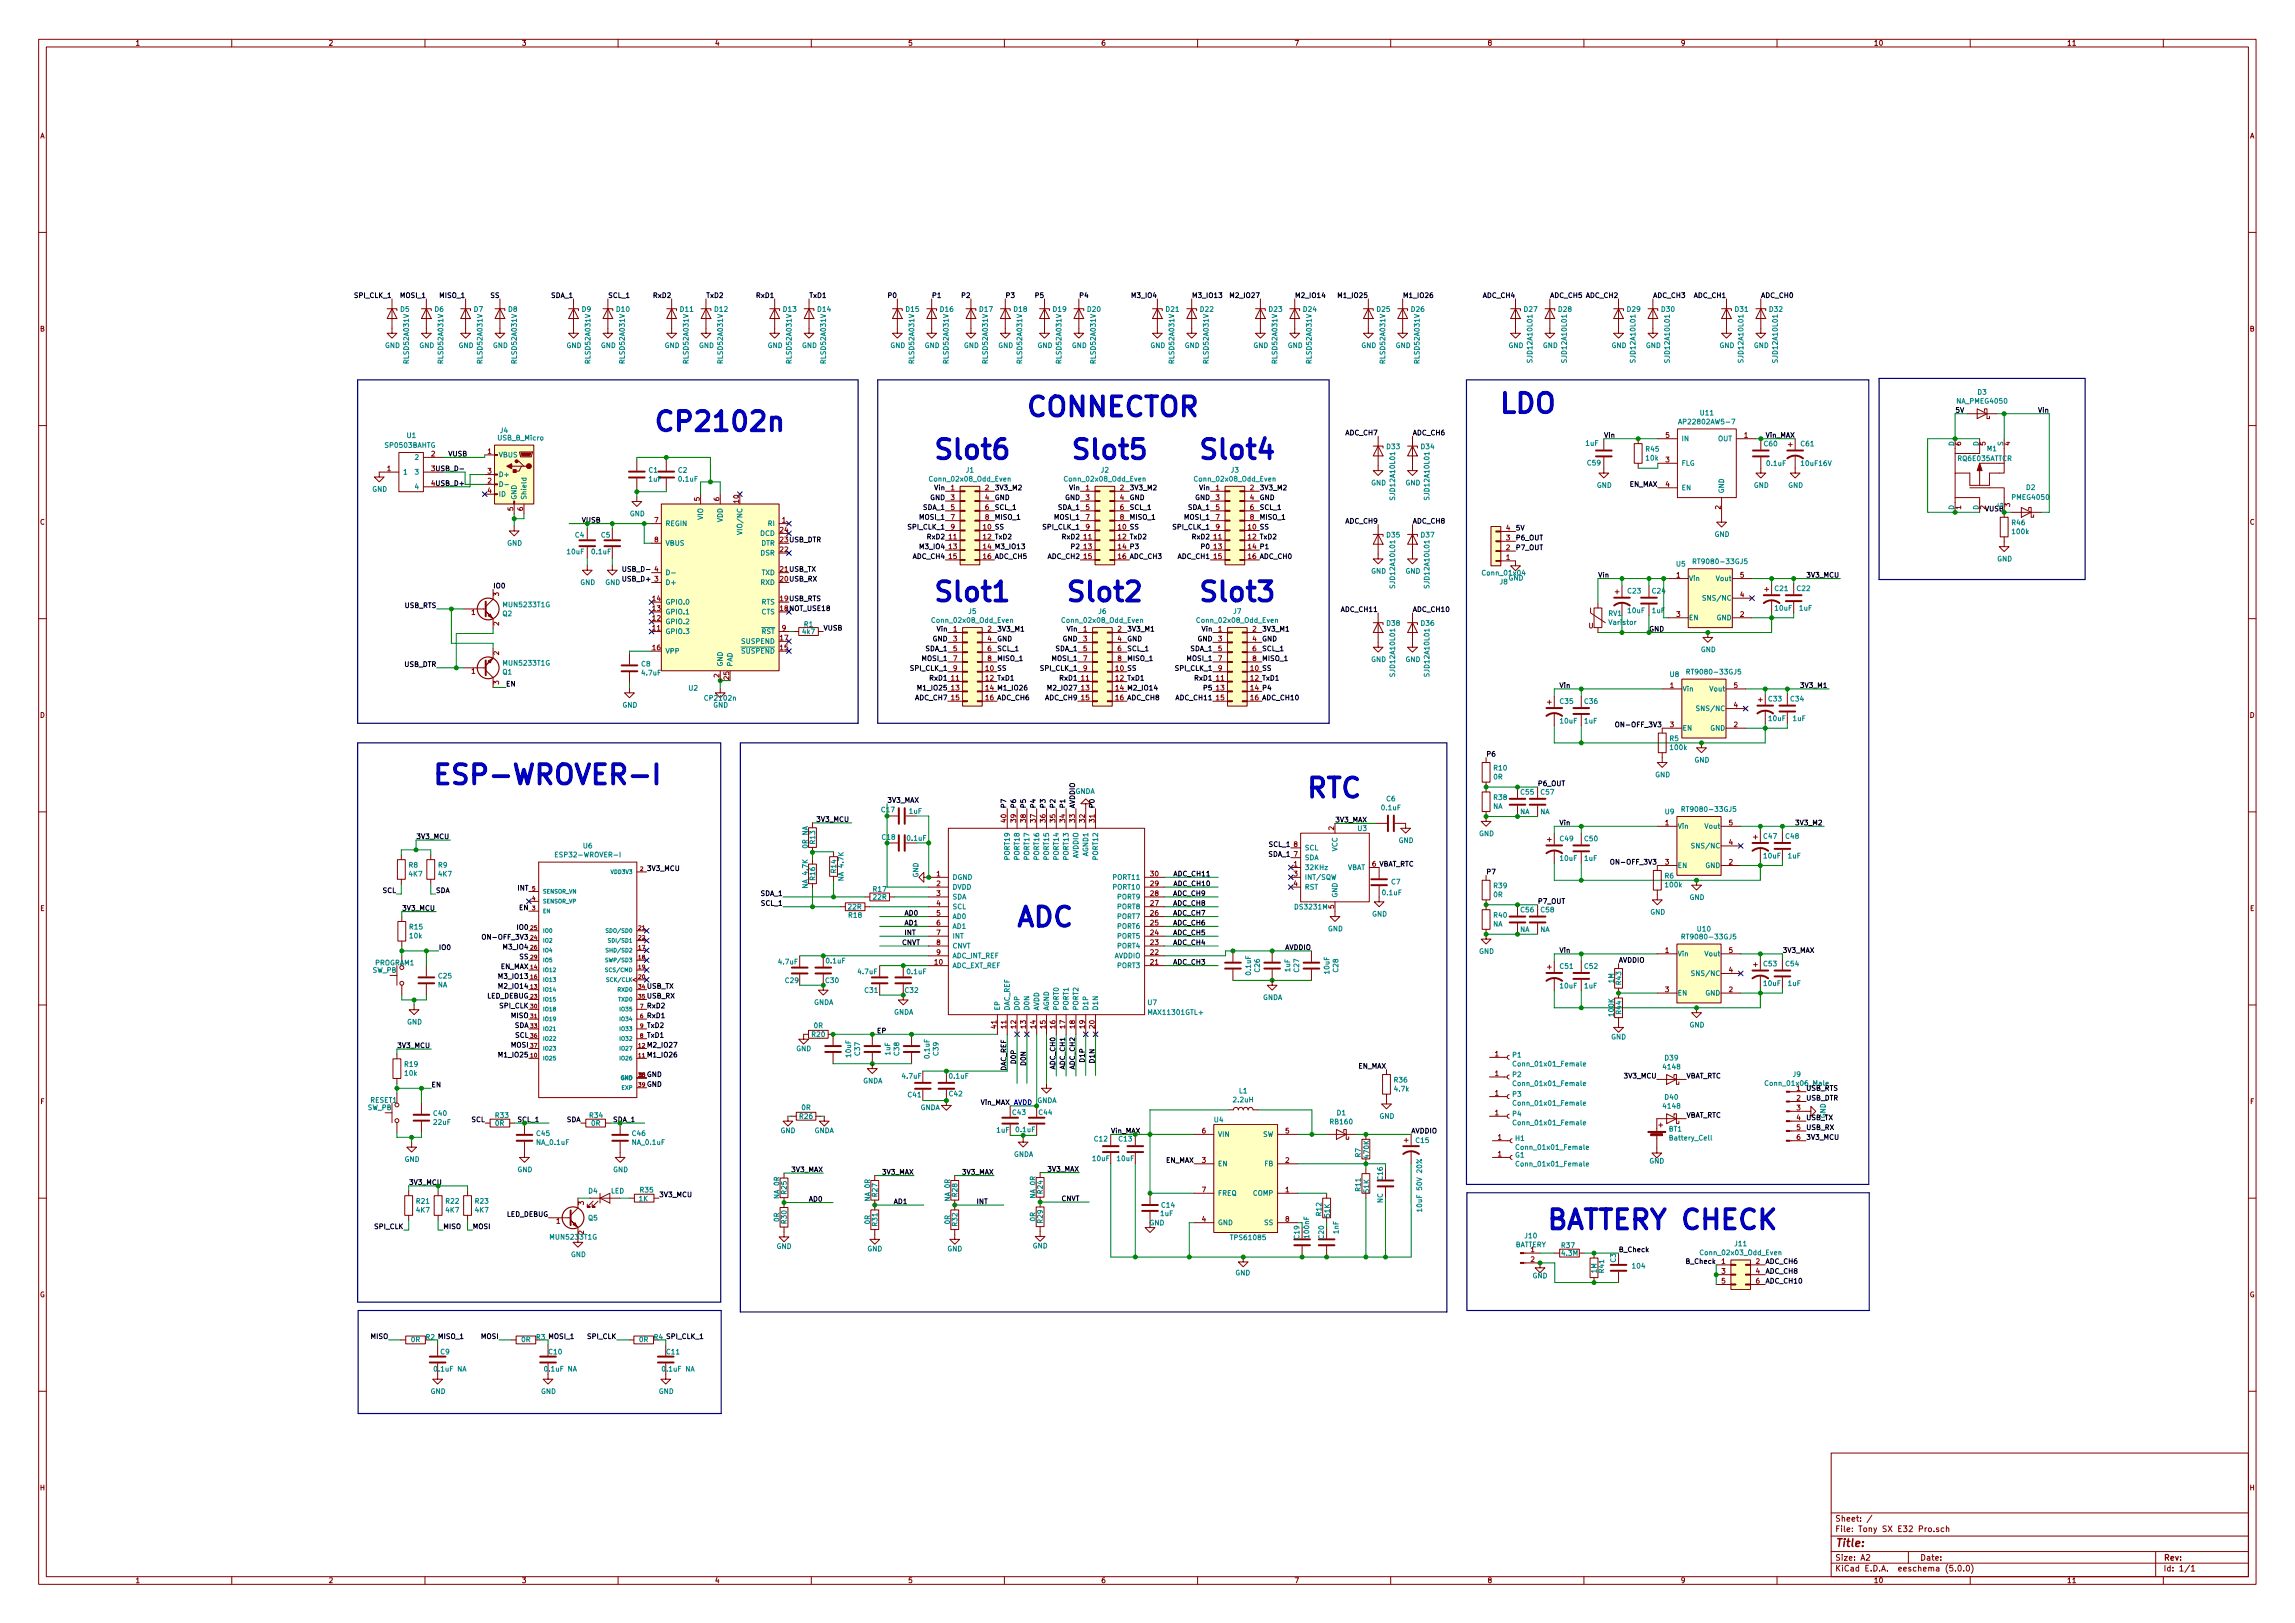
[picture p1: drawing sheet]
<svg xmlns="http://www.w3.org/2000/svg" width="594mm" height="420mm" viewBox="0 0 594 420" stroke-linecap="round" stroke-linejoin="round" font-family="sans-serif">
<defs><g id="words">
<g font-size="7" fill="#0000c2">
<text x="265.3" y="107.8">CONNECTOR</text>
<text x="387.7" y="107">LDO</text>
<text x="168.9" y="111.6">CP2102n</text>
<text x="241.3" y="118.9">Slot6</text>
<text x="276.9" y="118.9">Slot5</text>
<text x="309.9" y="118.9">Slot4</text>
<text x="241.3" y="155.7">Slot1</text>
<text x="275.6" y="155.7">Slot2</text>
<text x="309.9" y="155.7">Slot3</text>
<text x="111.6" y="203.1">ESP-WROVER-I</text>
<text x="337.8" y="206.5">RTC</text>
<text x="262.8" y="239.9">ADC</text>
<text x="400" y="318.3">BATTERY CHECK</text>
</g>
<text font-size="2.8" fill="#840000" x="475" y="400.4">Title:</text>
<g font-size="2.1" fill="#840000">
<text x="475" y="393.9">Sheet: /</text>
<text x="475" y="396.6">File: Tony SX E32 Pro.sch</text>
<text x="475" y="406.8">KiCad E.D.A. eeschema (5.0.0)</text>
<text x="475" y="404">Size: A2</text>
<text x="497" y="404">Date:</text>
<text x="560" y="404">Rev:</text>
<text x="560" y="406.8">Id: 1/1</text>
</g>
<g font-size="1.8" fill="#840000">
<text x="35" y="11.8">1</text>
<text x="85" y="11.8">2</text>
<text x="135" y="11.8">3</text>
<text x="185" y="11.8">4</text>
<text x="235" y="11.8">5</text>
<text x="285" y="11.8">6</text>
<text x="335" y="11.8">7</text>
<text x="385" y="11.8">8</text>
<text x="435" y="11.8">9</text>
<text x="485" y="11.8">10</text>
<text x="535" y="11.8">11</text>
<text x="10.4" y="35.8">A</text>
<text x="582.4" y="35.8">A</text>
<text x="10.4" y="85.8">B</text>
<text x="582.4" y="85.8">B</text>
<text x="431.2" y="113.3">5</text>
<text x="451.5" y="113.3">1</text>
<text x="111.7" y="118.2">2</text>
<text x="126.3" y="117.5">1</text>
<text x="431.2" y="119.7">3</text>
<text x="507.6" y="115.3" transform="rotate(-90 507.6 115.3)">6</text>
<text x="514" y="115.3" transform="rotate(-90 514 115.3)">5</text>
<text x="520.3" y="115.3" transform="rotate(-90 520.3 115.3)">4</text>
<text x="100.2" y="122">1</text>
<text x="111.7" y="122">3 USB_D-</text>
<text x="111.7" y="125.8">4 USB_D+</text>
<text x="126.3" y="125.1">2</text>
<text x="126.3" y="122.6">3</text>
<text x="126.3" y="127.7">4</text>
<text x="181.1" y="129.7" transform="rotate(-90 181.1 129.7)">5</text>
<text x="186.2" y="129.7" transform="rotate(-90 186.2 129.7)">6</text>
<text x="191.3" y="130.2" transform="rotate(-90 191.3 130.2)">10</text>
<text x="246.2" y="126.9">1</text>
<text x="246.2" y="129.5">3</text>
<text x="246.2" y="132">5</text>
<text x="255" y="126.9">2</text>
<text x="255" y="129.5">4</text>
<text x="255" y="132">6</text>
<text x="281.1" y="126.9">1</text>
<text x="281.1" y="129.5">3</text>
<text x="281.1" y="132">5</text>
<text x="290" y="126.9">2</text>
<text x="290" y="129.5">4</text>
<text x="290" y="132">6</text>
<text x="314.7" y="126.9">1</text>
<text x="314.7" y="129.5">3</text>
<text x="314.7" y="132">5</text>
<text x="323.6" y="126.9">2</text>
<text x="323.6" y="129.5">4</text>
<text x="323.6" y="132">6</text>
<text x="431.2" y="126">4</text>
<text x="445.4" y="131.8" transform="rotate(-90 445.4 131.8)">2</text>
<text x="507.6" y="131.8" transform="rotate(-90 507.6 131.8)">1</text>
<text x="514" y="131.8" transform="rotate(-90 514 131.8)">2</text>
<text x="520.3" y="131.2" transform="rotate(-90 520.3 131.2)">3</text>
<text x="10.4" y="135.8">C</text>
<text x="132.8" y="132.2" transform="rotate(-90 132.8 132.2)">5</text>
<text x="135.4" y="132.2" transform="rotate(-90 135.4 132.2)">6</text>
<text x="169.4" y="135.3">7</text>
<text x="202" y="137.8">24</text>
<text x="202.5" y="135.3">1</text>
<text x="246.2" y="134.5">7</text>
<text x="246.2" y="137.1">9</text>
<text x="254.6" y="137.1">10 SS</text>
<text x="255" y="134.5">8</text>
<text x="281.1" y="134.5">7</text>
<text x="281.1" y="137.1">9</text>
<text x="289.5" y="137.1">10 SS</text>
<text x="290" y="134.5">8</text>
<text x="314.7" y="134.5">7</text>
<text x="314.7" y="137.1">9</text>
<text x="323.1" y="137.1">10 SS</text>
<text x="323.6" y="134.5">8</text>
<text x="389.9" y="137.3">4</text>
<text x="582.4" y="135.8">C</text>
<text x="169.4" y="140.4">8</text>
<text x="202" y="142.9">22</text>
<text x="202" y="140.4">23USB_DTR</text>
<text x="245.7" y="139.6">11</text>
<text x="245.7" y="142.2">13</text>
<text x="254.6" y="139.6">12 TxD2</text>
<text x="254.6" y="142.2">14 M3_IO13</text>
<text x="280.6" y="139.6">11</text>
<text x="280.6" y="142.2">13</text>
<text x="289.5" y="139.6">12 TxD2</text>
<text x="289.5" y="142.2">14 P3</text>
<text x="314.2" y="139.6">11</text>
<text x="314.2" y="142.2">13</text>
<text x="323.1" y="139.6">12 TxD2</text>
<text x="323.1" y="142.2">14 P1</text>
<text x="389.9" y="142.4">2</text>
<text x="389.9" y="139.9">3</text>
<text x="162.1" y="148">USB_D- 4</text>
<text x="202" y="148">21USB_TX</text>
<text x="245.7" y="144.7">15</text>
<text x="280.6" y="144.7">15</text>
<text x="314.2" y="144.7">15</text>
<text x="389.9" y="144.9">1</text>
<text x="434" y="149.5">1</text>
<text x="450.5" y="149.5">5</text>
<text x="129.2" y="154.3" transform="rotate(-90 129.2 154.3)">3</text>
<text x="161.6" y="150.5">USB_D+ 3</text>
<text x="169" y="155.6">14</text>
<text x="202" y="155.6">19USB_RTS</text>
<text x="202" y="150.5">20USB_RX</text>
<text x="450.5" y="154.6">4</text>
<text x="122.1" y="159.2">1</text>
<text x="129.2" y="161.9" transform="rotate(-90 129.2 161.9)">2</text>
<text x="169" y="160.7">12</text>
<text x="169" y="158.2">13</text>
<text x="434" y="159.7">3</text>
<text x="450.5" y="159.7">2</text>
<text x="169" y="163.2">11</text>
<text x="202" y="165.8">17</text>
<text x="202.5" y="163.2">9</text>
<text x="246.8" y="163.5">1</text>
<text x="246.8" y="166">3</text>
<text x="255.7" y="163.5">2</text>
<text x="255.7" y="166">4</text>
<text x="280.4" y="163.5">1</text>
<text x="280.4" y="166">3</text>
<text x="289.3" y="163.5">2</text>
<text x="289.3" y="166">4</text>
<text x="315.4" y="163.5">1</text>
<text x="315.4" y="166">3</text>
<text x="324.3" y="163.5">2</text>
<text x="324.3" y="166">4</text>
<text x="411.2" y="162.7">U</text>
<text x="129.2" y="169.6" transform="rotate(-90 129.2 169.6)">2</text>
<text x="169" y="168.3">16</text>
<text x="202" y="168.3">15</text>
<text x="246.8" y="168.6">5</text>
<text x="246.8" y="171.1">7</text>
<text x="246.8" y="173.7">9</text>
<text x="255.2" y="173.7">10 SS</text>
<text x="255.7" y="168.6">6</text>
<text x="255.7" y="171.1">8</text>
<text x="280.4" y="168.6">5</text>
<text x="280.4" y="171.1">7</text>
<text x="280.4" y="173.7">9</text>
<text x="288.8" y="173.7">10 SS</text>
<text x="289.3" y="168.6">6</text>
<text x="289.3" y="171.1">8</text>
<text x="315.4" y="168.6">5</text>
<text x="315.4" y="171.1">7</text>
<text x="315.4" y="173.7">9</text>
<text x="323.8" y="173.7">10 SS</text>
<text x="324.3" y="168.6">6</text>
<text x="324.3" y="171.1">8</text>
<text x="122.1" y="174.4">1</text>
<text x="129.2" y="177.2" transform="rotate(-90 129.2 177.2)">3</text>
<text x="186.2" y="175.4" transform="rotate(-90 186.2 175.4)">2</text>
<text x="188.7" y="175.9" transform="rotate(-90 188.7 175.9)">25</text>
<text x="246.3" y="176.2">11</text>
<text x="246.3" y="178.7">13</text>
<text x="255.2" y="176.2">12 TxD1</text>
<text x="255.2" y="178.7">14 M1_IO26</text>
<text x="280" y="176.2">11</text>
<text x="280" y="178.7">13</text>
<text x="288.8" y="176.2">12 TxD1</text>
<text x="314.9" y="176.2">11</text>
<text x="314.9" y="178.7">13</text>
<text x="323.8" y="176.2">12 TxD1</text>
<text x="323.8" y="178.7">14 P4</text>
<text x="432.3" y="178.1">1</text>
<text x="448.8" y="178.1">5</text>
<text x="10.4" y="185.8">D</text>
<text x="246.3" y="181.3">15</text>
<text x="280" y="181.3">15</text>
<text x="314.9" y="181.3">15</text>
<text x="448.8" y="183.2">4</text>
<text x="582.4" y="185.8">D</text>
<text x="432.3" y="188.3">3</text>
<text x="448.8" y="188.3">2</text>
<text x="260.5" y="212.8" transform="rotate(-90 260.5 212.8)">40</text>
<text x="263" y="212.8" transform="rotate(-90 263 212.8)">39</text>
<text x="265.6" y="212.8" transform="rotate(-90 265.6 212.8)">38</text>
<text x="268.1" y="212.8" transform="rotate(-90 268.1 212.8)">37</text>
<text x="270.6" y="212.8" transform="rotate(-90 270.6 212.8)">36</text>
<text x="273.2" y="212.8" transform="rotate(-90 273.2 212.8)">35</text>
<text x="275.7" y="212.8" transform="rotate(-90 275.7 212.8)">34</text>
<text x="278.3" y="212.8" transform="rotate(-90 278.3 212.8)">33</text>
<text x="280.8" y="212.8" transform="rotate(-90 280.8 212.8)">32</text>
<text x="283.3" y="212.8" transform="rotate(-90 283.3 212.8)">31</text>
<text x="345.3" y="214.9" transform="rotate(-90 345.3 214.9)">2</text>
<text x="431.1" y="213.7">1</text>
<text x="447.6" y="213.7">5</text>
<text x="334.9" y="221.8">7</text>
<text x="334.9" y="219.2">8</text>
<text x="447.6" y="218.7">4</text>
<text x="242.5" y="226.9">1</text>
<text x="297.9" y="226.9">30</text>
<text x="334.9" y="224.3">1</text>
<text x="334.9" y="226.9">3</text>
<text x="355.2" y="224.3">6 VBAT_RTC</text>
<text x="431.1" y="223.8">3</text>
<text x="447.6" y="223.8">2</text>
<text x="242.5" y="229.4">2</text>
<text x="242.5" y="231.9">3</text>
<text x="297.9" y="231.9">28</text>
<text x="297.9" y="229.4">29</text>
<text x="334.9" y="229.4">4</text>
<text x="10.4" y="235.8">E</text>
<text x="242.5" y="234.5">4</text>
<text x="242.5" y="237">5</text>
<text x="242.5" y="239.6">6</text>
<text x="297.9" y="239.6">25</text>
<text x="297.9" y="237">26</text>
<text x="297.9" y="234.5">27</text>
<text x="345.3" y="235.2" transform="rotate(-90 345.3 235.2)">5</text>
<text x="582.4" y="235.8">E</text>
<text x="242.5" y="242.1">7</text>
<text x="242.5" y="244.6">8</text>
<text x="297.9" y="244.6">23</text>
<text x="297.9" y="242.1">24</text>
<text x="242" y="249.7">10</text>
<text x="242.5" y="247.2">9</text>
<text x="297.9" y="249.7">21</text>
<text x="297.9" y="247.2">22</text>
<text x="431.1" y="246.7">1</text>
<text x="447.6" y="251.8">4</text>
<text x="447.6" y="246.7">5</text>
<text x="431.1" y="256.8">3</text>
<text x="447.6" y="256.8">2</text>
<text x="257.9" y="266.2" transform="rotate(-90 257.9 266.2)">41</text>
<text x="260.5" y="266.2" transform="rotate(-90 260.5 266.2)">11</text>
<text x="263" y="266.2" transform="rotate(-90 263 266.2)">12</text>
<text x="265.6" y="266.2" transform="rotate(-90 265.6 266.2)">13</text>
<text x="268.1" y="266.2" transform="rotate(-90 268.1 266.2)">14</text>
<text x="270.6" y="266.2" transform="rotate(-90 270.6 266.2)">15</text>
<text x="273.2" y="266.2" transform="rotate(-90 273.2 266.2)">16</text>
<text x="275.7" y="266.2" transform="rotate(-90 275.7 266.2)">17</text>
<text x="278.3" y="266.2" transform="rotate(-90 278.3 266.2)">18</text>
<text x="280.8" y="266.2" transform="rotate(-90 280.8 266.2)">19</text>
<text x="283.3" y="266.2" transform="rotate(-90 283.3 266.2)">20</text>
<text x="387" y="273.5">1</text>
<text x="387" y="278.6">1</text>
<text x="10.5" y="285.8">F</text>
<text x="387" y="283.6">1</text>
<text x="465.1" y="282.4">1</text>
<text x="465.1" y="284.9">2</text>
<text x="465.1" y="287.4">3</text>
<text x="582.5" y="285.8">F</text>
<text x="311.2" y="293.4">6</text>
<text x="332.8" y="293.4">5</text>
<text x="387" y="288.7">1</text>
<text x="465.1" y="290">4</text>
<text x="465.1" y="292.5">5</text>
<text x="387.8" y="295.1">1</text>
<text x="387.8" y="299.4">1</text>
<text x="465.1" y="295.1">6</text>
<text x="311.2" y="301">3</text>
<text x="332.8" y="301">2</text>
<text x="151.1" y="311.9" transform="rotate(-90 151.1 311.9)">3</text>
<text x="311.2" y="308.7">7</text>
<text x="332.8" y="308.7">1</text>
<text x="144" y="316.8">1</text>
<text x="311.2" y="316.3">4</text>
<text x="332.8" y="316.3">8</text>
<text x="151.1" y="319.5" transform="rotate(-90 151.1 319.5)">2</text>
<text x="396.3" y="324.1">1</text>
<text x="396.3" y="326.7">2</text>
<text x="445.7" y="327.2">1</text>
<text x="445.7" y="329.7">3</text>
<text x="454.6" y="327.2">2</text>
<text x="454.6" y="329.7">4</text>
<text x="10.3" y="335.8">G</text>
<text x="445.7" y="332.3">5</text>
<text x="454.6" y="332.3">6</text>
<text x="582.3" y="335.8">G</text>
<text x="10.4" y="385.8">H</text>
<text x="582.4" y="385.8">H</text>
<text x="35" y="409.8">1</text>
<text x="85" y="409.8">2</text>
<text x="135" y="409.8">3</text>
<text x="185" y="409.8">4</text>
<text x="235" y="409.8">5</text>
<text x="285" y="409.8">6</text>
<text x="335" y="409.8">7</text>
<text x="385" y="409.8">8</text>
<text x="435" y="409.8">9</text>
<text x="485" y="409.8">10</text>
<text x="535" y="409.8">11</text>
</g>
<g font-size="1.8">
<text x="92" y="77.1">SPI_CLK_1</text>
<text x="103.9" y="77.1">MOSI_1</text>
<text x="114" y="77.1">MISO_1</text>
<text x="127.1" y="77.1">SS</text>
<text x="142.8" y="77.1">SDA_1</text>
<text x="157.4" y="77.1">SCL_1</text>
<text x="169.3" y="77.1">RxD2</text>
<text x="182.8" y="77.1">TxD2</text>
<text x="196" y="77.1">RxD1</text>
<text x="209.4" y="77.1">TxD1</text>
<text x="230.1" y="77.1">P0</text>
<text x="241.2" y="77.1">P1</text>
<text x="249.2" y="77.1">P2</text>
<text x="260.2" y="77.1">P3</text>
<text x="268.2" y="77.1">P5</text>
<text x="279.3" y="77.1">P4</text>
<text x="293.3" y="77.1">M3_IO4</text>
<text x="308.5" y="77.1">M3_IO13</text>
<text x="319" y="77.1">M2_IO27</text>
<text x="335.2" y="77.1">M2_IO14</text>
<text x="346.9" y="77.1">M1_IO25</text>
<text x="363.1" y="77.1">M1_IO26</text>
<text x="383.9" y="77.1">ADC_CH4</text>
<text x="401.2" y="77.1">ADC_CH5 ADC_CH2</text>
<text x="427.9" y="77.1">ADC_CH3</text>
<text x="438.6" y="77.1">ADC_CH1</text>
<text x="455.8" y="77.1">ADC_CH0</text>
<text x="506.1" y="106.8">5V</text>
<text x="527.7" y="106.8">Vin</text>
<text x="348.4" y="112.7">ADC_CH7</text>
<text x="365.6" y="112.7">ADC_CH6</text>
<text x="415.2" y="113.3">Vin</text>
<text x="457" y="113.3">Vin_MAX</text>
<text x="116.1" y="118.2">VUSB</text>
<text x="239" y="132">SDA_1</text>
<text x="240.8" y="129.5">GND</text>
<text x="242" y="126.9">Vin</text>
<text x="257.4" y="126.9">3V3_M2</text>
<text x="257.4" y="129.5">GND</text>
<text x="257.4" y="132">SCL_1</text>
<text x="274" y="132">SDA_1</text>
<text x="275.7" y="129.5">GND</text>
<text x="276.9" y="126.9">Vin</text>
<text x="292.4" y="126.9">3V3_M2</text>
<text x="292.4" y="129.5">GND</text>
<text x="292.4" y="132">SCL_1</text>
<text x="307.6" y="132">SDA_1</text>
<text x="309.4" y="129.5">GND</text>
<text x="310.6" y="126.9">Vin</text>
<text x="326" y="126.9">3V3_M2</text>
<text x="326" y="129.5">GND</text>
<text x="326" y="132">SCL_1</text>
<text x="421.8" y="126">EN_MAX</text>
<text x="150.7" y="135.3">VUSB</text>
<text x="235.3" y="137.1">SPI_CLK_1</text>
<text x="238.3" y="134.5">MOSI_1</text>
<text x="257.4" y="134.5">MISO_1</text>
<text x="270.2" y="137.1">SPI_CLK_1</text>
<text x="273.2" y="134.5">MOSI_1</text>
<text x="292.4" y="134.5">MISO_1</text>
<text x="303.9" y="137.1">SPI_CLK_1</text>
<text x="306.8" y="134.5">MOSI_1</text>
<text x="326" y="134.5">MISO_1</text>
<text x="348.4" y="135.6">ADC_CH9</text>
<text x="365.6" y="135.6">ADC_CH8</text>
<text x="392.3" y="137.3">5V</text>
<text x="513.9" y="132.4">VUSB</text>
<text x="238.4" y="142.2">M3_IO4</text>
<text x="240.2" y="139.6">RxD2</text>
<text x="275.1" y="139.6">RxD2</text>
<text x="277.5" y="142.2">P2</text>
<text x="308.8" y="139.6">RxD2</text>
<text x="311.1" y="142.2">P0</text>
<text x="392.3" y="139.9">P6_OUT</text>
<text x="392.3" y="142.4">P7_OUT</text>
<text x="236.4" y="144.7">ADC_CH4</text>
<text x="254.6" y="144.7">16 ADC_CH5</text>
<text x="271.3" y="144.7">ADC_CH2</text>
<text x="289.5" y="144.7">16 ADC_CH3</text>
<text x="305" y="144.7">ADC_CH1</text>
<text x="323.1" y="144.7">16 ADC_CH0</text>
<text x="413.6" y="149.5">Vin</text>
<text x="467.5" y="149.5">3V3_MCU</text>
<text x="127.6" y="152.3">IO0</text>
<text x="104.8" y="157.4">USB_RTS</text>
<text x="202" y="158.2">18NOT_USE18</text>
<text x="347.4" y="158.4">ADC_CH11</text>
<text x="365.6" y="158.4">ADC_CH10</text>
<text x="213.1" y="163.2">VUSB</text>
<text x="241.4" y="166">GND</text>
<text x="242.6" y="163.5">Vin</text>
<text x="258.1" y="163.5">3V3_M1</text>
<text x="258.1" y="166">GND</text>
<text x="275.1" y="166">GND</text>
<text x="276.3" y="163.5">Vin</text>
<text x="291.7" y="163.5">3V3_M1</text>
<text x="291.7" y="166">GND</text>
<text x="310" y="166">GND</text>
<text x="311.2" y="163.5">Vin</text>
<text x="326.6" y="163.5">3V3_M1</text>
<text x="326.6" y="166">GND</text>
<text x="426.8" y="163.5">GND</text>
<text x="104.7" y="172.6">USB_DTR</text>
<text x="235.9" y="173.7">SPI_CLK_1</text>
<text x="238.9" y="171.1">MOSI_1</text>
<text x="239.7" y="168.6">SDA_1</text>
<text x="258.1" y="168.6">SCL_1</text>
<text x="258.1" y="171.1">MISO_1</text>
<text x="269.6" y="173.7">SPI_CLK_1</text>
<text x="272.5" y="171.1">MOSI_1</text>
<text x="273.3" y="168.6">SDA_1</text>
<text x="291.7" y="168.6">SCL_1</text>
<text x="291.7" y="171.1">MISO_1</text>
<text x="304.5" y="173.7">SPI_CLK_1</text>
<text x="307.5" y="171.1">MOSI_1</text>
<text x="308.3" y="168.6">SDA_1</text>
<text x="326.6" y="168.6">SCL_1</text>
<text x="326.6" y="171.1">MISO_1</text>
<text x="130.9" y="177.7">EN</text>
<text x="238.1" y="178.7">M1_IO25</text>
<text x="240.8" y="176.2">RxD1</text>
<text x="271.8" y="178.7">M2_IO27</text>
<text x="274.5" y="176.2">RxD1</text>
<text x="288.8" y="178.7">14 M2_IO14</text>
<text x="309.4" y="176.2">RxD1</text>
<text x="311.8" y="178.7">P5</text>
<text x="403.6" y="178.1">Vin</text>
<text x="465.8" y="178.1">3V3_M1</text>
<text x="237" y="181.3">ADC_CH7</text>
<text x="255.2" y="181.3">16 ADC_CH6</text>
<text x="270.7" y="181.3">ADC_CH9</text>
<text x="288.8" y="181.3">16 ADC_CH8</text>
<text x="304.6" y="181.3">ADC_CH11</text>
<text x="323.8" y="181.3">16 ADC_CH10</text>
<text x="419.4" y="188.3">ON-OFF_3V3</text>
<text x="384.7" y="195.9">P6</text>
<text x="398" y="203.5">P6_OUT</text>
<text x="229.6" y="207.8">3V3_MAX</text>
<text x="260.5" y="209.3" transform="rotate(-90 260.5 209.3)">P7</text>
<text x="263" y="209.3" transform="rotate(-90 263 209.3)">P6</text>
<text x="265.6" y="209.3" transform="rotate(-90 265.6 209.3)">P5</text>
<text x="268.1" y="209.3" transform="rotate(-90 268.1 209.3)">P4</text>
<text x="270.6" y="209.3" transform="rotate(-90 270.6 209.3)">P3</text>
<text x="273.2" y="209.3" transform="rotate(-90 273.2 209.3)">P2</text>
<text x="275.7" y="209.3" transform="rotate(-90 275.7 209.3)">P1</text>
<text x="278.3" y="209.3" transform="rotate(-90 278.3 209.3)">AVDDIO</text>
<text x="283.3" y="209.3" transform="rotate(-90 283.3 209.3)">P0</text>
<text x="211.2" y="212.8">3V3_MCU</text>
<text x="345.6" y="212.9">3V3_MAX</text>
<text x="403.6" y="213.7">Vin</text>
<text x="464.6" y="213.7">3V3_M2</text>
<text x="107.7" y="217.2">3V3_MCU</text>
<text x="328.4" y="221.8">SDA_1</text>
<text x="328.6" y="219.2">SCL_1</text>
<text x="167.4" y="225.5">3V3_MCU</text>
<text x="304.1" y="226.9">ADC_CH11</text>
<text x="384.7" y="226.4">P7</text>
<text x="418.1" y="223.8">ON-OFF_3V3</text>
<text x="99.1" y="231.2">SCL</text>
<text x="112.8" y="231.2">SDA</text>
<text x="134.1" y="230.5">INT</text>
<text x="197" y="231.9">SDA_1</text>
<text x="303.8" y="231.9">ADC_CH9</text>
<text x="304.1" y="229.4">ADC_CH10</text>
<text x="398" y="234">P7_OUT</text>
<text x="104" y="235.8">3V3_MCU</text>
<text x="134.4" y="235.6">EN</text>
<text x="197.2" y="234.5">SCL_1</text>
<text x="234.1" y="239.6">AD1</text>
<text x="234.1" y="237">AD0</text>
<text x="303.8" y="239.6">ADC_CH6</text>
<text x="303.8" y="237">ADC_CH7</text>
<text x="303.8" y="234.5">ADC_CH8</text>
<text x="113.5" y="245.9">IO0</text>
<text x="126" y="243.2">ON-OFF_3V3</text>
<text x="130.6" y="245.8">M3_IO4</text>
<text x="134.1" y="240.7">IO0</text>
<text x="233.4" y="244.6">CNVT</text>
<text x="234.1" y="242.1">INT</text>
<text x="303.8" y="244.6">ADC_CH4</text>
<text x="303.8" y="242.1">ADC_CH5</text>
<text x="332.6" y="245.9">AVDDIO</text>
<text x="129.5" y="250.9">EN_MAX</text>
<text x="134.5" y="248.3">SS</text>
<text x="303.8" y="249.7">ADC_CH3</text>
<text x="403.6" y="246.7">Vin</text>
<text x="419" y="249.2">AVDDIO</text>
<text x="461.4" y="246.7">3V3_MAX</text>
<text x="129.6" y="255.9">M2_IO14</text>
<text x="129.6" y="253.4">M3_IO13</text>
<text x="167.4" y="255.9">USB_TX</text>
<text x="126" y="258.5">LED_DEBUG</text>
<text x="129.4" y="261">SPI_CLK</text>
<text x="132.4" y="263.6">MISO</text>
<text x="167.4" y="263.6">RxD1</text>
<text x="167.4" y="261">RxD2</text>
<text x="167.4" y="258.5">USB_RX</text>
<text x="133.2" y="266.1">SDA</text>
<text x="133.4" y="268.6">SCL</text>
<text x="167.4" y="268.6">TxD1</text>
<text x="167.4" y="266.1">TxD2</text>
<text x="226.9" y="267.5">EP</text>
<text x="102.7" y="271.3">3V3_MCU</text>
<text x="129.6" y="273.7">M1_IO25</text>
<text x="132.4" y="271.2">MOSI</text>
<text x="167.4" y="273.7">M1_IO26</text>
<text x="167.4" y="271.2">M2_IO27</text>
<text x="263" y="275.1" transform="rotate(-90 263 275.1)">D0P</text>
<text x="265.6" y="275.6" transform="rotate(-90 265.6 275.6)">D0N</text>
<text x="280.8" y="274.7" transform="rotate(-90 280.8 274.7)">D1P</text>
<text x="283.3" y="275" transform="rotate(-90 283.3 275)">D1N</text>
<text x="111.6" y="281.5">EN</text>
<text x="167.4" y="278.8">GND</text>
<text x="167.4" y="281.3">GND</text>
<text x="260.5" y="277.3" transform="rotate(-90 260.5 277.3)">DAC_REF</text>
<text x="273.2" y="276.7" transform="rotate(-90 273.2 276.7)">ADC_CH0</text>
<text x="275.7" y="276.7" transform="rotate(-90 275.7 276.7)">ADC_CH1</text>
<text x="278.3" y="276.7" transform="rotate(-90 278.3 276.7)">ADC_CH2</text>
<text x="351.5" y="276.6">EN_MAX</text>
<text x="420.7" y="279.2">3V3_MCU</text>
<text x="436.5" y="279.2">VBAT_RTC</text>
<text x="467.5" y="282.4">USB_RTS</text>
<text x="467.5" y="284.9">USB_DTR</text>
<text x="122.1" y="290.5">SCL</text>
<text x="146.6" y="290.5">SDA</text>
<text x="365.3" y="293.4">AVDDIO</text>
<text x="436.5" y="289.3">VBAT_RTC</text>
<text x="467.5" y="292.5">USB_RX</text>
<text x="467.5" y="290">USB_TX</text>
<text x="472.6" y="289.5" transform="rotate(-90 472.6 289.5)">GND</text>
<text x="467.5" y="295.1">3V3_MCU</text>
<text x="205.1" y="303.4">3V3_MAX</text>
<text x="228.5" y="304.1">3V3_MAX</text>
<text x="249.3" y="304.1">3V3_MAX</text>
<text x="271.3" y="303.3">3V3_MAX</text>
<text x="301.8" y="301">EN_MAX</text>
<text x="170.6" y="309.9">3V3_MCU</text>
<text x="209.3" y="311.1">AD0</text>
<text x="231.3" y="311.7">AD1</text>
<text x="252.7" y="311.7">INT</text>
<text x="274.7" y="310.9">CNVT</text>
<text x="131.1" y="315">LED_DEBUG</text>
<text x="97.1" y="318.2">SPI_CLK</text>
<text x="114.7" y="318.2">MISO</text>
<text x="122.3" y="318.2">MOSI</text>
<text x="419" y="324.1">B_Check</text>
<text x="436.7" y="327.2">B_Check</text>
<text x="456.9" y="327.2">ADC_CH6</text>
<text x="456.9" y="329.7">ADC_CH8</text>
<text x="456.9" y="332.3">ADC_CH10</text>
<text x="96.1" y="346.6">MISO</text>
<text x="110.3" y="346.8">R2 MISO_1</text>
<text x="124.6" y="346.6">MOSI</text>
<text x="138.8" y="346.8">R3 MOSI_1</text>
<text x="152.2" y="346.6">SPI_CLK</text>
<text x="169.3" y="346.8">R4 SPI_CLK_1</text>
</g>
<g font-size="1.8" fill="#008484">
<text x="103.7" y="80.7">D5</text>
<text x="112.6" y="80.7">D6</text>
<text x="122.7" y="80.7">D7</text>
<text x="131.6" y="80.7">D8</text>
<text x="150.7" y="80.7">D9</text>
<text x="159.6" y="80.7">D10</text>
<text x="176.1" y="80.7">D11</text>
<text x="185" y="80.7">D12</text>
<text x="202.8" y="80.7">D13</text>
<text x="211.7" y="80.7">D14</text>
<text x="234.6" y="80.7">D15</text>
<text x="243.5" y="80.7">D16</text>
<text x="253.6" y="80.7">D17</text>
<text x="262.5" y="80.7">D18</text>
<text x="272.7" y="80.7">D19</text>
<text x="281.6" y="80.7">D20</text>
<text x="301.9" y="80.7">D21</text>
<text x="310.8" y="80.7">D22</text>
<text x="328.5" y="80.7">D23</text>
<text x="337.4" y="80.7">D24</text>
<text x="356.5" y="80.7">D25</text>
<text x="365.4" y="80.7">D26</text>
<text x="394.6" y="80.7">D27</text>
<text x="403.5" y="80.7">D28</text>
<text x="421.3" y="80.7">D29</text>
<text x="430.1" y="80.7">D30</text>
<text x="449.2" y="80.7">D31</text>
<text x="458.1" y="80.7">D32</text>
<text x="99.6" y="90.1">GND</text>
<text x="105.8" y="93.9" transform="rotate(-90 105.8 93.9)">RLSD52A031V</text>
<text x="108.5" y="90.1">GND</text>
<text x="114.7" y="93.9" transform="rotate(-90 114.7 93.9)">RLSD52A031V</text>
<text x="118.7" y="90.1">GND</text>
<text x="124.9" y="93.9" transform="rotate(-90 124.9 93.9)">RLSD52A031V</text>
<text x="127.6" y="90.1">GND</text>
<text x="133.8" y="93.9" transform="rotate(-90 133.8 93.9)">RLSD52A031V</text>
<text x="146.6" y="90.1">GND</text>
<text x="152.8" y="93.9" transform="rotate(-90 152.8 93.9)">RLSD52A031V</text>
<text x="155.5" y="90.1">GND</text>
<text x="161.7" y="93.9" transform="rotate(-90 161.7 93.9)">RLSD52A031V</text>
<text x="172" y="90.1">GND</text>
<text x="178.2" y="93.9" transform="rotate(-90 178.2 93.9)">RLSD52A031V</text>
<text x="180.9" y="90.1">GND</text>
<text x="187.1" y="93.9" transform="rotate(-90 187.1 93.9)">RLSD52A031V</text>
<text x="198.7" y="90.1">GND</text>
<text x="204.9" y="93.9" transform="rotate(-90 204.9 93.9)">RLSD52A031V</text>
<text x="207.6" y="90.1">GND</text>
<text x="213.8" y="93.9" transform="rotate(-90 213.8 93.9)">RLSD52A031V</text>
<text x="230.5" y="90.1">GND</text>
<text x="236.7" y="93.9" transform="rotate(-90 236.7 93.9)">RLSD52A031V</text>
<text x="239.3" y="90.1">GND</text>
<text x="245.5" y="93.9" transform="rotate(-90 245.5 93.9)">RLSD52A031V</text>
<text x="249.5" y="90.1">GND</text>
<text x="255.7" y="93.9" transform="rotate(-90 255.7 93.9)">RLSD52A031V</text>
<text x="258.4" y="90.1">GND</text>
<text x="264.6" y="93.9" transform="rotate(-90 264.6 93.9)">RLSD52A031V</text>
<text x="268.6" y="90.1">GND</text>
<text x="274.8" y="93.9" transform="rotate(-90 274.8 93.9)">RLSD52A031V</text>
<text x="277.4" y="90.1">GND</text>
<text x="283.6" y="93.9" transform="rotate(-90 283.6 93.9)">RLSD52A031V</text>
<text x="297.8" y="90.1">GND</text>
<text x="304" y="93.9" transform="rotate(-90 304 93.9)">RLSD52A031V</text>
<text x="306.7" y="90.1">GND</text>
<text x="312.9" y="93.9" transform="rotate(-90 312.9 93.9)">RLSD52A031V</text>
<text x="324.4" y="90.1">GND</text>
<text x="330.6" y="93.9" transform="rotate(-90 330.6 93.9)">RLSD52A031V</text>
<text x="333.3" y="90.1">GND</text>
<text x="339.5" y="93.9" transform="rotate(-90 339.5 93.9)">RLSD52A031V</text>
<text x="352.4" y="90.1">GND</text>
<text x="358.6" y="93.9" transform="rotate(-90 358.6 93.9)">RLSD52A031V</text>
<text x="361.3" y="90.1">GND</text>
<text x="367.5" y="93.9" transform="rotate(-90 367.5 93.9)">RLSD52A031V</text>
<text x="390.5" y="90.1">GND</text>
<text x="396.7" y="93.5" transform="rotate(-90 396.7 93.5)">SJD12A10L01</text>
<text x="399.4" y="90.1">GND</text>
<text x="405.6" y="93.5" transform="rotate(-90 405.6 93.5)">SJD12A10L01</text>
<text x="417.1" y="90.1">GND</text>
<text x="423.3" y="93.5" transform="rotate(-90 423.3 93.5)">SJD12A10L01</text>
<text x="426" y="90.1">GND</text>
<text x="432.2" y="93.5" transform="rotate(-90 432.2 93.5)">SJD12A10L01</text>
<text x="445.1" y="90.1">GND</text>
<text x="451.3" y="93.5" transform="rotate(-90 451.3 93.5)">SJD12A10L01</text>
<text x="454" y="90.1">GND</text>
<text x="460.2" y="93.5" transform="rotate(-90 460.2 93.5)">SJD12A10L01</text>
<text x="440.2" y="107.5">U11</text>
<text x="506.8" y="104.5">NA_PMEG4050</text>
<text x="512" y="102.2">D3</text>
<text x="105.4" y="113.4">U1</text>
<text x="129.5" y="112.1">J4</text>
<text x="435.4" y="109.8">AP22802AW5-7</text>
<text x="99.8" y="115.9">SP0503BAHTG</text>
<text x="107.6" y="119">2</text>
<text x="128.9" y="114">USB_B_Micro</text>
<text x="129" y="118.4">VBUS</text>
<text x="359" y="116.3">D33</text>
<text x="367.9" y="116.3">D34</text>
<text x="410.5" y="115.4">1uF</text>
<text x="426.1" y="116.9">R45</text>
<text x="426.2" y="119.2">10k</text>
<text x="435.2" y="114.2">IN</text>
<text x="444.7" y="114.2">OUT</text>
<text x="456.7" y="115.5">C60</text>
<text x="466.2" y="115.5">C61</text>
<text x="505.8" y="115.5" transform="rotate(-90 505.8 115.5)">D</text>
<text x="506.9" y="119.3">RQ6E035ATTCR</text>
<text x="512.2" y="115.5" transform="rotate(-90 512.2 115.5)">D</text>
<text x="514.4" y="116.8">M1</text>
<text x="518.5" y="115.4" transform="rotate(-90 518.5 115.4)">S</text>
<text x="104.3" y="122.9">1</text>
<text x="107.6" y="122.9">3</text>
<text x="129" y="123.5">D+</text>
<text x="168" y="122.4">C1</text>
<text x="168" y="124.7">1uF</text>
<text x="175.6" y="122.4">C2</text>
<text x="175.8" y="124.7">0.1uF</text>
<text x="241" y="124.7">Conn_02x08_Odd_Even</text>
<text x="250.1" y="122.3">J1</text>
<text x="275.9" y="124.7">Conn_02x08_Odd_Even</text>
<text x="285" y="122.3">J2</text>
<text x="309.6" y="124.7">Conn_02x08_Odd_Even</text>
<text x="318.7" y="122.3">J3</text>
<text x="354.9" y="125.6">GND</text>
<text x="363.8" y="125.6">GND</text>
<text x="411" y="120.5">C59</text>
<text x="435.2" y="120.6">FLG</text>
<text x="457.5" y="120.6">0.1uF</text>
<text x="466.5" y="120.6">10uF16V</text>
<text x="96.3" y="127.3">GND</text>
<text x="107.6" y="126.7">4</text>
<text x="129" y="128.6">ID</text>
<text x="133.7" y="129.5" transform="rotate(-90 133.7 129.5)">GND</text>
<text x="136.3" y="129.5" transform="rotate(-90 136.3 129.5)">Shield</text>
<text x="361.1" y="129.1" transform="rotate(-90 361.1 129.1)">SJD12A10L01</text>
<text x="370" y="129.1" transform="rotate(-90 370 129.1)">SJD12A10L01</text>
<text x="413.3" y="126.3">GND</text>
<text x="435.2" y="126.9">EN</text>
<text x="446.3" y="127.8" transform="rotate(-90 446.3 127.8)">GND</text>
<text x="454" y="126.3">GND</text>
<text x="462.9" y="126.3">GND</text>
<text x="505.8" y="132" transform="rotate(-90 505.8 132)">D</text>
<text x="512.2" y="132" transform="rotate(-90 512.2 132)">D</text>
<text x="518.5" y="131.4" transform="rotate(-90 518.5 131.4)">G</text>
<text x="521.1" y="129.4">PMEG4050</text>
<text x="524.5" y="126.8">D2</text>
<text x="163" y="133.6">GND</text>
<text x="172.2" y="136.2">REGIN</text>
<text x="182" y="134.5" transform="rotate(-90 182 134.5)">VIO</text>
<text x="187.1" y="135.2" transform="rotate(-90 187.1 135.2)">VDD</text>
<text x="192.2" y="137.6" transform="rotate(-90 192.2 137.6)">VIO/NC</text>
<text x="198.9" y="136.2">RI</text>
<text x="520.9" y="136">R46</text>
<text x="131.3" y="141.3">GND</text>
<text x="146.9" y="143.5">10uF</text>
<text x="148.9" y="139.2">C4</text>
<text x="153.3" y="143.5">0.1uF</text>
<text x="155.7" y="139.2">C5</text>
<text x="172.2" y="141.3">VBUS</text>
<text x="196.8" y="138.7">DCD</text>
<text x="196.9" y="143.8">DSR</text>
<text x="197" y="141.3">DTR</text>
<text x="359" y="139.1">D35</text>
<text x="367.9" y="139.1">D37</text>
<text x="443.8" y="139">GND</text>
<text x="521" y="138.3">100k</text>
<text x="197.1" y="148.9">TXD</text>
<text x="354.9" y="148.5">GND</text>
<text x="363.8" y="148.5">GND</text>
<text x="384" y="149">Conn_01x04</text>
<text x="434" y="146.7">U5</text>
<text x="439.2" y="146">RT9080-33GJ5</text>
<text x="517" y="145.3">GND</text>
<text x="150.2" y="151.4">GND</text>
<text x="156.7" y="151.4">GND</text>
<text x="172.2" y="151.4">D+</text>
<text x="196.9" y="151.4">RXD</text>
<text x="361.1" y="151.9" transform="rotate(-90 361.1 151.9)">SJD12A10L01</text>
<text x="370" y="151.9" transform="rotate(-90 370 151.9)">SJD12A10L01</text>
<text x="388.3" y="151.3">J8</text>
<text x="390.5" y="150.3">GND</text>
<text x="421.4" y="153.6">C23</text>
<text x="427.8" y="153.6">C24</text>
<text x="437.1" y="150.4">Vin</text>
<text x="441.6" y="155.5">SNS/NC</text>
<text x="444.4" y="150.4">Vout</text>
<text x="459.5" y="153">C21</text>
<text x="465.2" y="153">C22</text>
<text x="130.1" y="159.5">Q2</text>
<text x="130.6" y="157.2">MUN5233T1G</text>
<text x="172.2" y="161.6">GPIO.2</text>
<text x="172.2" y="159">GPIO.1</text>
<text x="172.2" y="156.5">GPIO.0</text>
<text x="197.1" y="159">CTS</text>
<text x="197.1" y="156.5">RTS</text>
<text x="241.7" y="161.2">Conn_02x08_Odd_Even</text>
<text x="250.7" y="158.9">J5</text>
<text x="275.3" y="161.2">Conn_02x08_Odd_Even</text>
<text x="284.4" y="158.9">J6</text>
<text x="310.2" y="161.2">Conn_02x08_Odd_Even</text>
<text x="319.3" y="158.9">J7</text>
<text x="359" y="162">D38</text>
<text x="367.9" y="162">D36</text>
<text x="416.4" y="159.5">RV1</text>
<text x="416.7" y="161.8">Varistor</text>
<text x="421.5" y="158.7">10uF</text>
<text x="427.7" y="158.7">1uF</text>
<text x="437.1" y="160.6">EN</text>
<text x="444.4" y="160.6">GND</text>
<text x="459.6" y="158.1">10uF</text>
<text x="465.8" y="158.1">1uF</text>
<text x="172.2" y="164.1">GPIO.3</text>
<text x="192.1" y="166.7">SUSPEND</text>
<text x="197.1" y="164.1">RST</text>
<text x="207.8" y="164.2">4k7</text>
<text x="208.2" y="162.3">R1</text>
<text x="130.6" y="172.3">MUN5233T1G</text>
<text x="166.1" y="172.5">C8</text>
<text x="172.2" y="169.2">VPP</text>
<text x="187.1" y="172.6" transform="rotate(-90 187.1 172.6)">GND</text>
<text x="189.6" y="172.6" transform="rotate(-90 189.6 172.6)">PAD</text>
<text x="192.1" y="169.2">SUSPEND</text>
<text x="354.9" y="171.4">GND</text>
<text x="363.8" y="171.4">GND</text>
<text x="440.3" y="168.8">GND</text>
<text x="130.1" y="174.6">Q1</text>
<text x="166.2" y="174.8">4.7uF</text>
<text x="178.3" y="178.8">U2</text>
<text x="361.1" y="174.8" transform="rotate(-90 361.1 174.8)">SJD12A10L01</text>
<text x="370" y="174.8" transform="rotate(-90 370 174.8)">SJD12A10L01</text>
<text x="432.3" y="175.2">U8</text>
<text x="435.5" y="179">Vin</text>
<text x="437.5" y="174.6">RT9080-33GJ5</text>
<text x="442.7" y="179">Vout</text>
<text x="161.1" y="183.2">GND</text>
<text x="182.7" y="181.4">CP2102n</text>
<text x="184.6" y="183.2">GND</text>
<text x="403.9" y="182.2">C35</text>
<text x="410.2" y="182.2">C36</text>
<text x="440" y="184.1">SNS/NC</text>
<text x="457.9" y="181.6">C33</text>
<text x="463.6" y="181.6">C34</text>
<text x="403.9" y="187.3">10uF</text>
<text x="410.2" y="187.3">1uF</text>
<text x="432.3" y="191.8">R5</text>
<text x="435.5" y="189.1">EN</text>
<text x="442.7" y="189.1">GND</text>
<text x="457.9" y="186.7">10uF</text>
<text x="464.2" y="186.7">1uF</text>
<text x="432.5" y="194.1">100k</text>
<text x="438.6" y="197.4">GND</text>
<text x="386.7" y="201.8">0R</text>
<text x="386.7" y="199.5">R10</text>
<text x="428.4" y="201.2">GND</text>
<text x="278.3" y="205.5">GNDA</text>
<text x="357.7" y="209.7">0.1uF</text>
<text x="358.9" y="207.4">C6</text>
<text x="386.5" y="209.4">NA</text>
<text x="386.7" y="207.1">R38</text>
<text x="393.7" y="205.7">C55</text>
<text x="398.9" y="205.7">C57</text>
<text x="228.2" y="210.3">C17</text>
<text x="235.4" y="210.7">1uF</text>
<text x="351.5" y="215.1">U3</text>
<text x="393.4" y="210.8">NA</text>
<text x="398.7" y="210.8">NA</text>
<text x="431.1" y="210.8">U9</text>
<text x="434.2" y="214.5">Vin</text>
<text x="436.2" y="210.2">RT9080-33GJ5</text>
<text x="441.5" y="214.5">Vout</text>
<text x="144.6" y="221.9">ESP32-WROVER-I</text>
<text x="151" y="219.6">U6</text>
<text x="209.1" y="219.4" transform="rotate(-90 209.1 219.4)">0R NA</text>
<text x="211" y="218.4" transform="rotate(-90 211 218.4)">R13</text>
<text x="228.4" y="217.4">C18</text>
<text x="234.9" y="217.6">0.1uF</text>
<text x="281.7" y="221.6" transform="rotate(-90 281.7 221.6)">AGND1</text>
<text x="337.7" y="220.1">SCL</text>
<text x="346.2" y="220.4" transform="rotate(-90 346.2 220.4)">VCC</text>
<text x="362" y="218.2">GND</text>
<text x="382.9" y="216.5">GND</text>
<text x="403.9" y="217.8">C49</text>
<text x="410.2" y="217.8">C50</text>
<text x="438.7" y="219.6">SNS/NC</text>
<text x="456.6" y="217.1">C47</text>
<text x="462.3" y="217.1">C48</text>
<text x="105.9" y="224.6">R8</text>
<text x="105.9" y="226.9">4K7</text>
<text x="113.5" y="224.6">R9</text>
<text x="113.6" y="226.9">4K7</text>
<text x="211" y="227.8" transform="rotate(-90 211 227.8)">R16</text>
<text x="216.5" y="225.9" transform="rotate(-90 216.5 225.9)">R14</text>
<text x="218.4" y="227.7" transform="rotate(-90 218.4 227.7)">NA 4.7K</text>
<text x="237.7" y="227.2" transform="rotate(-90 237.7 227.2)">GND</text>
<text x="246.5" y="227.8">DGND</text>
<text x="261.4" y="222.3" transform="rotate(-90 261.4 222.3)">PORT19</text>
<text x="263.9" y="222.3" transform="rotate(-90 263.9 222.3)">PORT18</text>
<text x="266.4" y="222.3" transform="rotate(-90 266.4 222.3)">PORT17</text>
<text x="269" y="222.3" transform="rotate(-90 269 222.3)">PORT16</text>
<text x="271.5" y="222.3" transform="rotate(-90 271.5 222.3)">PORT15</text>
<text x="274.1" y="222.3" transform="rotate(-90 274.1 222.3)">PORT14</text>
<text x="276.6" y="222.3" transform="rotate(-90 276.6 222.3)">PORT13</text>
<text x="279.1" y="222.3" transform="rotate(-90 279.1 222.3)">AVDDIO</text>
<text x="284.2" y="222.3" transform="rotate(-90 284.2 222.3)">PORT12</text>
<text x="288.4" y="227.8">PORT11</text>
<text x="337.7" y="225.2">32KHz</text>
<text x="337.7" y="227.8">INT/SQW</text>
<text x="337.7" y="222.7">SDA</text>
<text x="348.6" y="225.2">VBAT</text>
<text x="403.9" y="222.9">10uF</text>
<text x="410.2" y="222.9">1uF</text>
<text x="431" y="227.4">R6</text>
<text x="434.2" y="224.7">EN</text>
<text x="441.5" y="224.7">GND</text>
<text x="456.6" y="222.2">10uF</text>
<text x="462.9" y="222.2">1uF</text>
<text x="209.1" y="229.6" transform="rotate(-90 209.1 229.6)">NA 4.7K</text>
<text x="226.1" y="230.9">R17</text>
<text x="226.1" y="232.9">22R</text>
<text x="246.5" y="230.3">DVDD</text>
<text x="246.5" y="232.8">SDA</text>
<text x="288.4" y="230.3">PORT10</text>
<text x="289.4" y="232.8">PORT9</text>
<text x="337.7" y="230.3">RST</text>
<text x="346.2" y="232.5" transform="rotate(-90 346.2 232.5)">GND</text>
<text x="358" y="231.7">0.1uF</text>
<text x="360.2" y="228.9">C7</text>
<text x="386.7" y="232.2">0R</text>
<text x="386.7" y="229.9">R39</text>
<text x="431.2" y="229.7">100k</text>
<text x="437.3" y="233">GND</text>
<text x="219.6" y="235.4">22R</text>
<text x="219.7" y="237.6">R18</text>
<text x="246.5" y="235.4">SCL</text>
<text x="246.5" y="237.9">AD0</text>
<text x="289.4" y="237.9">PORT7</text>
<text x="289.4" y="235.4">PORT8</text>
<text x="335.4" y="235.4">DS3231M</text>
<text x="355.2" y="237.3">GND</text>
<text x="386.5" y="239.9">NA</text>
<text x="386.7" y="237.6">R40</text>
<text x="393.7" y="236.2">C56</text>
<text x="398.9" y="236.2">C58</text>
<text x="427.2" y="236.8">GND</text>
<text x="106.1" y="240.6">R15</text>
<text x="106.1" y="242.9">10k</text>
<text x="246.5" y="240.5">AD1</text>
<text x="246.5" y="243">INT</text>
<text x="246.5" y="245.5">CNVT</text>
<text x="289.4" y="245.5">PORT4</text>
<text x="289.4" y="243">PORT5</text>
<text x="289.4" y="240.5">PORT6</text>
<text x="343.7" y="241.1">GND</text>
<text x="393.4" y="241.3">NA</text>
<text x="398.7" y="241.3">NA</text>
<text x="436.2" y="243.2">RT9080-33GJ5</text>
<text x="439.4" y="241.1">U10</text>
<text x="96.4" y="251.8">SW_PB</text>
<text x="97.1" y="249.9">PROGRAM1</text>
<text x="201.7" y="249.6">4.7uF</text>
<text x="214" y="249.4">0.1uF</text>
<text x="246.5" y="250.6">ADC_EXT_REF</text>
<text x="246.5" y="248.1">ADC_INT_REF</text>
<text x="288.4" y="248.1">AVDDIO</text>
<text x="289.4" y="250.6">PORT3</text>
<text x="326.1" y="251.6" transform="rotate(-90 326.1 251.6)">C26</text>
<text x="334" y="251.6" transform="rotate(-90 334 251.6)">1uF</text>
<text x="336.3" y="251.6" transform="rotate(-90 336.3 251.6)">C27</text>
<text x="346.4" y="251.6" transform="rotate(-90 346.4 251.6)">C28</text>
<text x="382.9" y="246.9">GND</text>
<text x="403.9" y="250.8">C51</text>
<text x="410.2" y="250.8">C52</text>
<text x="434.2" y="247.6">Vin</text>
<text x="441.5" y="247.6">Vout</text>
<text x="456.6" y="250.2">C53</text>
<text x="462.3" y="250.2">C54</text>
<text x="113.3" y="255.6">NA</text>
<text x="113.6" y="253.3">C25</text>
<text x="203.4" y="254.5">C29</text>
<text x="213.8" y="254.5">C30</text>
<text x="222.2" y="252.2">4.7uF</text>
<text x="223.9" y="257">C31</text>
<text x="234.3" y="257">C32</text>
<text x="234.9" y="252.2">0.1uF</text>
<text x="323.8" y="252.3" transform="rotate(-90 323.8 252.3)">0.1uF</text>
<text x="344.1" y="252" transform="rotate(-90 344.1 252)">10uF</text>
<text x="403.9" y="255.9">10uF</text>
<text x="410.2" y="255.9">1uF</text>
<text x="417.8" y="254.5" transform="rotate(-90 417.8 254.5)">1M</text>
<text x="419.7" y="254.9" transform="rotate(-90 419.7 254.9)">R43</text>
<text x="434.2" y="257.7">EN</text>
<text x="438.7" y="252.6">SNS/NC</text>
<text x="441.5" y="257.7">GND</text>
<text x="456.6" y="255.2">10uF</text>
<text x="462.9" y="255.2">1uF</text>
<text x="210.6" y="260.1">GNDA</text>
<text x="231.3" y="262.7">GNDA</text>
<text x="258.8" y="261.7" transform="rotate(-90 258.8 261.7)">EP</text>
<text x="261.4" y="261.7" transform="rotate(-90 261.4 261.7)">DAC_REF</text>
<text x="263.9" y="261.7" transform="rotate(-90 263.9 261.7)">D0P</text>
<text x="266.4" y="261.7" transform="rotate(-90 266.4 261.7)">D0N</text>
<text x="269" y="261.7" transform="rotate(-90 269 261.7)">AVDD</text>
<text x="271.5" y="261.7" transform="rotate(-90 271.5 261.7)">AGND</text>
<text x="274.1" y="261.7" transform="rotate(-90 274.1 261.7)">PORT0</text>
<text x="276.6" y="261.7" transform="rotate(-90 276.6 261.7)">PORT1</text>
<text x="279.1" y="261.7" transform="rotate(-90 279.1 261.7)">PORT2</text>
<text x="281.7" y="261.7" transform="rotate(-90 281.7 261.7)">D1P</text>
<text x="284.2" y="261.7" transform="rotate(-90 284.2 261.7)">D1N</text>
<text x="297.2" y="260.2">U7</text>
<text x="297.6" y="262.7">MAX11301GTL+</text>
<text x="326.8" y="258.9">GNDA</text>
<text x="417.8" y="263" transform="rotate(-90 417.8 263)">100K</text>
<text x="419.7" y="262.5" transform="rotate(-90 419.7 262.5)">R44</text>
<text x="105.4" y="265.2">GND</text>
<text x="210.2" y="268.4">R20</text>
<text x="210.7" y="266.2">0R</text>
<text x="417" y="269.1">GND</text>
<text x="437.3" y="266">GND</text>
<text x="206.1" y="272.1">GND</text>
<text x="220.3" y="273.6" transform="rotate(-90 220.3 273.6)">10uF</text>
<text x="222.6" y="273.2" transform="rotate(-90 222.6 273.2)">C37</text>
<text x="230.5" y="273.1" transform="rotate(-90 230.5 273.1)">1uF</text>
<text x="232.8" y="273.2" transform="rotate(-90 232.8 273.2)">C38</text>
<text x="240.6" y="273.9" transform="rotate(-90 240.6 273.9)">0.1uF</text>
<text x="242.9" y="273.2" transform="rotate(-90 242.9 273.2)">C39</text>
<text x="391.6" y="273.8">P1</text>
<text x="431" y="274.5">D39</text>
<text x="104.8" y="276.2">R19</text>
<text x="104.9" y="278.5">10k</text>
<text x="223.3" y="280.5">GNDA</text>
<text x="233.7" y="279.2">4.7uF</text>
<text x="245.8" y="279.2">0.1uF</text>
<text x="361" y="280.2">R36</text>
<text x="391.6" y="278.8">P2</text>
<text x="392.3" y="276.1">Conn_01x01_Female</text>
<text x="392.3" y="281.1">Conn_01x01_Female</text>
<text x="430.7" y="276.8">4148</text>
<text x="457.4" y="281.1">Conn_01x06_Male</text>
<text x="464.1" y="278.8">J9</text>
<text x="95.1" y="287.4">SW_PB</text>
<text x="95.9" y="285.5">RESET1</text>
<text x="207.5" y="287.4">0R</text>
<text x="235.1" y="284.1">C41</text>
<text x="238.2" y="287.4">GNDA</text>
<text x="245.8" y="283.8">C42</text>
<text x="268.4" y="285.5">GNDA</text>
<text x="319.4" y="285.4">2.2uH</text>
<text x="320.8" y="283">L1</text>
<text x="361.1" y="282.5">4.7k</text>
<text x="391.6" y="283.9">P3</text>
<text x="392.3" y="286.2">Conn_01x01_Female</text>
<text x="430.7" y="287">4148</text>
<text x="431" y="284.7">D40</text>
<text x="112.3" y="288.9">C40</text>
<text x="112.3" y="291.2">22uF</text>
<text x="128.2" y="291.4">0R</text>
<text x="128.3" y="289.4">R33</text>
<text x="152.7" y="289.4">R34</text>
<text x="153.1" y="291.4">0R</text>
<text x="202" y="293.3">GND</text>
<text x="207" y="289.7">R26</text>
<text x="210.8" y="293.3">GNDA</text>
<text x="258" y="293.2">1uF</text>
<text x="262.2" y="288.6">C43</text>
<text x="263.1" y="293.1">0.1uF</text>
<text x="269" y="288.6">C44</text>
<text x="314.4" y="290.5">U4</text>
<text x="344.4" y="291.1">RB160</text>
<text x="346.1" y="288.7">D1</text>
<text x="357.1" y="289.6">GND</text>
<text x="391.6" y="289">P4</text>
<text x="392.3" y="291.3">Conn_01x01_Female</text>
<text x="432" y="292.9">BT1</text>
<text x="139" y="294.1">C45</text>
<text x="139" y="296.4">NA_0.1uF</text>
<text x="163.7" y="294.1">C46</text>
<text x="163.8" y="296.4">NA_0.1uF</text>
<text x="262.4" y="299.5">GNDA</text>
<text x="283.3" y="295.5">C12</text>
<text x="289.7" y="295.5">C13</text>
<text x="315.2" y="294.3">VIN</text>
<text x="326.8" y="294.3">SW</text>
<text x="352.2" y="299.6" transform="rotate(-90 352.2 299.6)">R7</text>
<text x="354.4" y="299.7" transform="rotate(-90 354.4 299.7)">470K</text>
<text x="366.6" y="295.9">C15</text>
<text x="392.3" y="299.7">G1</text>
<text x="392.3" y="295.3">H1</text>
<text x="393.1" y="297.7">Conn_01x01_Female</text>
<text x="432.5" y="295.2">Battery_Cell</text>
<text x="104.7" y="300.8">GND</text>
<text x="133.9" y="303.4">GND</text>
<text x="158.7" y="303.4">GND</text>
<text x="282.9" y="300.6">10uF</text>
<text x="289.3" y="300.6">10uF</text>
<text x="315.2" y="301.9">EN</text>
<text x="327.3" y="301.9">FB</text>
<text x="357.9" y="305.5" transform="rotate(-90 357.9 305.5)">C16</text>
<text x="393.1" y="302">Conn_01x01_Female</text>
<text x="426.9" y="301.2">GND</text>
<text x="107.8" y="311.6">R21</text>
<text x="115.5" y="311.6">R22</text>
<text x="123.1" y="311.6">R23</text>
<text x="152.4" y="309">D4</text>
<text x="158.1" y="309">LED</text>
<text x="165.4" y="311">1K</text>
<text x="165.8" y="308.7">R35</text>
<text x="201.7" y="310.1" transform="rotate(-90 201.7 310.1)">NA 0R</text>
<text x="203.6" y="309.1" transform="rotate(-90 203.6 309.1)">R25</text>
<text x="225.2" y="310.8" transform="rotate(-90 225.2 310.8)">NA 0R</text>
<text x="227.1" y="309.7" transform="rotate(-90 227.1 309.7)">R27</text>
<text x="245.9" y="310.8" transform="rotate(-90 245.9 310.8)">NA 0R</text>
<text x="247.8" y="309.7" transform="rotate(-90 247.8 309.7)">R28</text>
<text x="268" y="310" transform="rotate(-90 268 310)">NA 0R</text>
<text x="269.9" y="309" transform="rotate(-90 269.9 309)">R24</text>
<text x="315.2" y="309.5">FREQ</text>
<text x="324.4" y="309.5">COMP</text>
<text x="352.2" y="308.3" transform="rotate(-90 352.2 308.3)">R11</text>
<text x="354.4" y="308.7" transform="rotate(-90 354.4 308.7)">51K</text>
<text x="357.9" y="311.4" transform="rotate(-90 357.9 311.4)">NC</text>
<text x="107.8" y="313.9">4K7</text>
<text x="115.5" y="313.9">4K7</text>
<text x="123.1" y="313.9">4K7</text>
<text x="152.3" y="315.9">Q5</text>
<text x="201.7" y="316.2" transform="rotate(-90 201.7 316.2)">0R</text>
<text x="203.6" y="316.7" transform="rotate(-90 203.6 316.7)">R30</text>
<text x="225.2" y="316.9" transform="rotate(-90 225.2 316.9)">0R</text>
<text x="227.1" y="317.4" transform="rotate(-90 227.1 317.4)">R31</text>
<text x="245.9" y="316.9" transform="rotate(-90 245.9 316.9)">0R</text>
<text x="247.8" y="317.4" transform="rotate(-90 247.8 317.4)">R32</text>
<text x="268" y="316.1" transform="rotate(-90 268 316.1)">0R</text>
<text x="269.9" y="316.6" transform="rotate(-90 269.9 316.6)">R29</text>
<text x="297.5" y="317.2">GND</text>
<text x="300.4" y="314.8">1uF</text>
<text x="300.7" y="312.6">C14</text>
<text x="315.2" y="317.2">GND</text>
<text x="327.3" y="317.2">SS</text>
<text x="342.1" y="314.7" transform="rotate(-90 342.1 314.7)">R12</text>
<text x="344.2" y="315.1" transform="rotate(-90 344.2 315.1)">51K</text>
<text x="368.1" y="312.8" transform="rotate(-90 368.1 312.8)">10uF 50V 20%</text>
<text x="142.7" y="320.9">MUN5233T1G</text>
<text x="201" y="323.3">GND</text>
<text x="224.5" y="323.9">GND</text>
<text x="245.2" y="323.9">GND</text>
<text x="267.3" y="323.2">GND</text>
<text x="318.9" y="321">TPS61085</text>
<text x="336.3" y="320.7" transform="rotate(-90 336.3 320.7)">C19</text>
<text x="342.7" y="320.7" transform="rotate(-90 342.7 320.7)">C20</text>
<text x="346.5" y="319.4" transform="rotate(-90 346.5 319.4)">1nF</text>
<text x="392.1" y="322.9">BATTERY</text>
<text x="394.8" y="320.6">J10</text>
<text x="404.3" y="323.1">R37</text>
<text x="449.1" y="322.6">J11</text>
<text x="147.8" y="325.4">GND</text>
<text x="404.3" y="325.1">4.3M</text>
<text x="413.3" y="329.6" transform="rotate(-90 413.3 329.6)">1M</text>
<text x="415.2" y="329.5" transform="rotate(-90 415.2 329.5)">R41</text>
<text x="418.3" y="326.8" transform="rotate(-90 418.3 326.8)">C3</text>
<text x="422.7" y="328.4">104</text>
<text x="440.5" y="324.9">Conn_02x03_Odd_Even</text>
<text x="319.8" y="330.2">GND</text>
<text x="396.7" y="330.9">GND</text>
<text x="106.5" y="347.4">0R</text>
<text x="135" y="347.4">0R</text>
<text x="165.5" y="347.4">0R</text>
<text x="114.1" y="350.6">C9</text>
<text x="142.1" y="350.6">C10</text>
<text x="172.6" y="350.6">C11</text>
<text x="112.6" y="355.1">0.1uF NA</text>
<text x="141.2" y="355.1">0.1uF NA</text>
<text x="171.7" y="355.1">0.1uF NA</text>
<text x="111.5" y="360.8">GND</text>
<text x="140" y="360.8">GND</text>
<text x="170.5" y="360.8">GND</text>
</g>
<text font-size="1.8" fill="#0000c2" x="253.8" y="286">Vin_MAX AVDD</text>
<g font-size="1.8" fill="#008400">
<text x="133.9" y="290.5">SCL_1</text>
<text x="158.6" y="290.5">SDA_1</text>
<text x="287.5" y="293.4">Vin_MAX</text>
<text x="105.8" y="306.7">3V3_MCU</text>
<text x="338.9" y="320.3" transform="rotate(-90 338.9 320.3)">100nF</text>
</g>
<g font-size="1.4" fill="#008484">
<text x="158.3" y="226.2">VDD3V3</text>
<text x="140.5" y="233.8">SENSOR_VP</text>
<text x="140.5" y="231.3">SENSOR_VN</text>
<text x="140.5" y="236.4">EN</text>
<text x="140.5" y="244">IO2</text>
<text x="140.5" y="241.5">IO0</text>
<text x="157.6" y="241.5">SDO/SD0</text>
<text x="158.3" y="244">SDI/SD1</text>
<text x="140.5" y="251.6">IO12</text>
<text x="140.5" y="246.5">IO4</text>
<text x="140.5" y="249.1">IO5</text>
<text x="157.3" y="251.6">SCS/CMD</text>
<text x="157.5" y="249.1">SWP/SD3</text>
<text x="157.7" y="246.5">SHD/SD2</text>
<text x="140.5" y="256.7">IO14</text>
<text x="140.5" y="254.2">IO13</text>
<text x="157.5" y="254.2">SCK/CLK</text>
<text x="160" y="256.7">RXD0</text>
<text x="140.5" y="259.2">IO15</text>
<text x="140.5" y="261.8">IO18</text>
<text x="160.2" y="259.2">TXD0</text>
<text x="160.8" y="261.8">IO35</text>
<text x="140.5" y="264.3">IO19</text>
<text x="140.5" y="266.9">IO21</text>
<text x="140.5" y="269.4">IO22</text>
<text x="160.8" y="264.3">IO34</text>
<text x="160.8" y="269.4">IO32</text>
<text x="160.8" y="266.9">IO33</text>
<text x="140.5" y="274.5">IO25</text>
<text x="140.5" y="271.9">IO23</text>
<text x="160.8" y="274.5">IO26</text>
<text x="160.8" y="271.9">IO27</text>
<text x="160.7" y="279.6">GND</text>
<text x="161" y="282.1">EXP</text>
</g>
<g font-size="1.4" fill="#840000">
<text x="165.7" y="225.5">2</text>
<text x="137.8" y="233.1">4</text>
<text x="137.8" y="230.5">5</text>
<text x="137.8" y="235.6">3</text>
<text x="137.4" y="243.2">24</text>
<text x="137.4" y="240.7">25</text>
<text x="137.4" y="245.8">26</text>
<text x="165.3" y="245.8">17</text>
<text x="165.3" y="240.7">21</text>
<text x="165.3" y="243.2">22</text>
<text x="137.4" y="250.9">14</text>
<text x="137.4" y="248.3">29</text>
<text x="165.3" y="248.3">18</text>
<text x="165.3" y="250.9">19</text>
<text x="137.4" y="255.9">13</text>
<text x="137.4" y="253.4">16</text>
<text x="165.3" y="253.4">20</text>
<text x="165.3" y="255.9">34</text>
<text x="137.4" y="258.5">23</text>
<text x="137.4" y="261">30</text>
<text x="137.4" y="263.6">31</text>
<text x="165.3" y="258.5">35</text>
<text x="165.7" y="263.6">6</text>
<text x="165.7" y="261">7</text>
<text x="137.4" y="266.1">33</text>
<text x="137.4" y="268.6">36</text>
<text x="165.7" y="268.6">8</text>
<text x="165.7" y="266.1">9</text>
<text x="137.4" y="273.7">10</text>
<text x="137.4" y="271.2">37</text>
<text x="165.3" y="273.7">11</text>
<text x="165.3" y="271.2">12</text>
<text x="165.3" y="278.8">15</text>
<text x="165.3" y="281.3">39</text>
<text x="165.7" y="278.8">1</text>
</g>
</g></defs>
<g fill="none" stroke="#840000" stroke-width=".26">
<path d="M10 10.2h574v400h-574zM12 12.2h570v396h-570zM60 10.2v2M110 10.2v2M160 10.2v2M210 10.2v2M260 10.2v2M310 10.2v2M360 10.2v2M410 10.2v2M460 10.2v2M510 10.2v2"/>
<path d="M536.5 11.8h.8M560 10.2v2M10 60.2h2M100.2 79.9h2.5v.5M101.5 77.4v8.9h1.2l-1.2 1.2-1.3-1.2h1.3M101.5 79.9l1.2 2.6h-2.5zM109.1 79.9h2.5v.5M110.4 77.4v8.9h1.2l-1.2 1.2-1.3-1.2h1.3M110.4 79.9l1.2 2.6h-2.5zM119.3 79.9h2.5v.5M120.5 77.4v8.9h1.3l-1.3 1.2-1.2-1.2h1.2M120.5 79.9l1.3 2.6h-2.5z"/>
<path d="M128.1 79.9h2.6v.5M129.4 77.4v8.9h1.3l-1.3 1.2-1.3-1.2h1.3M129.4 79.9l1.3 2.6h-2.6zM147.2 79.9h2.5v.5M148.5 77.4v8.9h1.2l-1.2 1.2-1.3-1.2h1.3M148.5 79.9l1.2 2.6h-2.5zM156.1 79.9h2.5v.5M157.4 77.4v8.9h1.2l-1.2 1.2-1.3-1.2h1.3M157.4 79.9l1.2 2.6h-2.5zM172.6 79.9h2.5v.5M173.9 77.4v8.9h1.2l-1.2 1.2-1.3-1.2h1.3M173.9 79.9l1.2 2.6h-2.5z"/>
<path d="M181.5 79.9h2.5v.5M182.8 77.4v8.9h1.2l-1.2 1.2-1.3-1.2h1.3M182.8 79.9l1.2 2.6h-2.5zM199.3 79.9h2.5v.5M200.5 77.4v8.9h1.3l-1.3 1.2-1.2-1.2h1.2M200.5 79.9l1.3 2.6h-2.5zM208.2 79.9h2.5v.5M209.4 77.4v8.9h1.3l-1.3 1.2-1.2-1.2h1.2M209.4 79.9l1.3 2.6h-2.5zM231 79.9h2.6v.5M232.3 77.4v8.9h1.3l-1.3 1.2-1.3-1.2h1.3M232.3 79.9l1.3 2.6h-2.6z"/>
<path d="M239.9 79.9h2.5v.5M241.2 77.4v8.9h1.2l-1.2 1.2-1.3-1.2h1.3M241.2 79.9l1.2 2.6h-2.5zM250.1 79.9h2.5v.5M251.3 77.4v8.9h1.3l-1.3 1.2-1.2-1.2h1.2M251.3 79.9l1.3 2.6h-2.5zM259 79.9h2.5v.5M260.2 77.4v8.9h1.3l-1.3 1.2-1.2-1.2h1.2M260.2 79.9l1.3 2.6h-2.5zM269.1 79.9h2.6v.5M270.4 77.4v8.9h1.3l-1.3 1.2-1.3-1.2h1.3M270.4 79.9l1.3 2.6h-2.6z"/>
<path d="M278 79.9h2.5v.5M279.3 77.4v8.9h1.2l-1.2 1.2-1.3-1.2h1.3M279.3 79.9l1.2 2.6h-2.5zM298.3 79.9h2.6v.5M299.6 77.4v8.9h1.3l-1.3 1.2-1.3-1.2h1.3M299.6 79.9l1.3 2.6h-2.6zM307.2 79.9h2.6v.5M308.5 77.4v8.9h1.3l-1.3 1.2-1.3-1.2h1.3M308.5 79.9l1.3 2.6h-2.6zM325 79.9h2.5v.5M326.3 77.4v8.9h1.2l-1.2 1.2-1.3-1.2h1.3M326.3 79.9l1.2 2.6h-2.5z"/>
<path d="M333.9 79.9h2.5v.5M335.2 77.4v8.9h1.2l-1.2 1.2-1.3-1.2h1.3M335.2 79.9l1.2 2.6h-2.5zM352.9 79.9h2.6v.5M354.2 77.4v8.9h1.3l-1.3 1.2-1.3-1.2h1.3M354.2 79.9l1.3 2.6h-2.6zM361.8 79.9h2.6v.5M363.1 77.4v8.9h1.3l-1.3 1.2-1.3-1.2h1.3M363.1 79.9l1.3 2.6h-2.6zM391 79.9h2.6v.5M392.3 77.4v8.9h1.3l-1.3 1.2-1.3-1.2h1.3M392.3 79.9l1.3 2.6h-2.6z"/>
<path d="M399.9 79.9h2.6v.5M401.2 77.4v8.9h1.3l-1.3 1.2-1.3-1.2h1.3M401.2 79.9l1.3 2.6h-2.6zM417.7 79.9h2.5v.5M419 77.4v8.9h1.2l-1.2 1.2-1.3-1.2h1.3M419 79.9l1.2 2.6h-2.5zM426.6 79.9h2.5v.5M427.9 77.4v8.9h1.2l-1.2 1.2-1.3-1.2h1.3M427.9 79.9l1.2 2.6h-2.5zM445.6 79.9h2.6v.5M446.9 77.4v8.9h1.3l-1.3 1.2-1.3-1.2h1.3M446.9 79.9l1.3 2.6h-2.6z"/>
<path d="M454.5 79.9h2.6v.5M455.8 77.4v8.9h1.3l-1.3 1.2-1.3-1.2h1.3M455.8 79.9l1.3 2.6h-2.6zM582 60.2h2M10 110.2h2M103.3 117.1h6.3v10.2h-6.3zM109.6 118.4h5.1M125.5 117.8h2.5M128 115.2h10.2v15.3h-10.2zM128 117.6h.8v.3h-.8zM133.7 119.4h.7l1.2 1.3h.7M134.5 117h3.3v.3l-.3 1h-2.8z"/>
<path d="M164.8 119v2.8M172.5 119v2.8M355.5 115.5h2.5v.5M356.7 112.9v8.9h1.3l-1.3 1.3-1.2-1.3h1.2M356.7 115.5l1.3 2.5h-2.5zM364.4 115.5h2.5v.5M365.6 112.9v8.9h1.3l-1.3 1.3-1.2-1.3h1.2M365.6 115.5l1.3 2.5h-2.5zM415.2 118.4v4.1h1.2l-1.2 1.2-1.3-1.2h1.3M415.2 113.6v2.8M423 114.9h2.1v5h-2.1zM424.1 113.6v1.3"/>
<path d="M424.1 119.9v1.3M429.1 113.6h5.1M429.1 119.9h5.1M434.2 111h15.3v17.8h-15.3zM449.5 113.6h5M455.8 118.4v4.1h1.3l-1.3 1.2-1.3-1.2h1.3M455.8 113.6v2.8M462.9 115.1h1M463.4 114.6v1M464.7 117.9v4.6h1.3l-1.3 1.2-1.3-1.2h1.3M464.7 113.6v2.8M506.1 113.6v8.9"/>
<path d="M509.3 107.1h7.6M511.8 105.8l2.5 1.3-2.5 1.3zM512.4 113.6v3.8h-6.3M513.7 106.5v-.7h.6v2.6h.7v-.7M517.5 119.9h-5.1v5.7M518.8 113.6v8.9h-3.8v3.1h-5.1v-3.1h-3.8v10.1M582 110.2h2M103.3 122.2h-5.1v1.3h1.2l-1.2 1.3-1.3-1.3h1.3M109.6 122.2h5.1M109.6 126h5.1M125.5 125.4h2.5M125.5 122.9h2.5"/>
<path d="M125.5 127.9h2.5M128 127.8h.8v.3h-.8zM128 125.3h.8v.2h-.8zM128 122.7h.8v.3h-.8zM132.5 120.7h2.5M133 129.7h.2v.8h-.2zM133.1 136.2v1.3h1.3l-1.3 1.2-1.3-1.2h1.3M133.1 130.5v2.5M135.6 120.7h-.6l-.6 1.3h-1.3M135.6 130.5v2.5M152 136.8v2.8M158.5 136.8v2.8"/>
<path d="M164.8 128.6v1.2h1.3l-1.3 1.3-1.2-1.3h1.2M164.8 123.9v2.8M168.7 135.6h2.5M171.2 130.5h30.5v43.2h-30.5zM172.5 123.9v2.8M181.4 127.9v2.6M186.4 127.9v2.6M201.7 135.6h2.5M244.7 127.2h3.8M244.7 137.3h3.8M244.7 139.9h3.8M244.7 129.7h3.8"/>
<path d="M244.7 132.2h3.8M244.7 134.8h3.8M248.5 125.9h5.1v20.3h-5.1zM248.5 139.7h1.3v.3h-1.3zM248.5 137.2h1.3v.3h-1.3zM248.5 134.7h1.3v.2h-1.3zM248.5 132.1h1.3v.3h-1.3zM248.5 129.6h1.3v.2h-1.3zM248.5 127h1.3v.3h-1.3zM252.3 139.7h1.3v.3h-1.3zM252.3 137.2h1.3v.3h-1.3zM252.3 134.7h1.3v.2h-1.3z"/>
<path d="M252.3 132.1h1.3v.3h-1.3zM252.3 129.6h1.3v.2h-1.3zM252.3 127h1.3v.3h-1.3zM253.6 127.2h3.8M253.6 137.3h3.8M253.6 139.9h3.8M253.6 129.7h3.8M253.6 132.2h3.8M253.6 134.8h3.8M279.7 127.2h3.8M279.7 137.3h3.8M279.7 139.9h3.8"/>
<path d="M279.7 129.7h3.8M279.7 132.2h3.8M279.7 134.8h3.8M283.5 125.9h5v20.3h-5zM283.5 139.7h1.2v.3h-1.2zM283.5 137.2h1.2v.3h-1.2zM283.5 134.7h1.2v.2h-1.2zM283.5 132.1h1.2v.3h-1.2zM283.5 129.6h1.2v.2h-1.2zM283.5 127h1.2v.3h-1.2zM287.3 139.7h1.2v.3h-1.2zM287.3 137.2h1.2v.3h-1.2z"/>
<path d="M287.3 134.7h1.2v.2h-1.2zM287.3 132.1h1.2v.3h-1.2zM287.3 129.6h1.2v.2h-1.2zM287.3 127h1.2v.3h-1.2zM288.5 127.2h3.9M288.5 137.3h3.9M288.5 139.9h3.9M288.5 129.7h3.9M288.5 132.2h3.9M288.5 134.8h3.9M313.3 127.2h3.8M313.3 137.3h3.8"/>
<path d="M313.3 139.9h3.8M313.3 129.7h3.8M313.3 132.2h3.8M313.3 134.8h3.8M317.1 125.9h5.1v20.3h-5.1zM317.1 139.7h1.3v.3h-1.3zM317.1 137.2h1.3v.3h-1.3zM317.1 134.7h1.3v.2h-1.3zM317.1 132.1h1.3v.3h-1.3zM317.1 129.6h1.3v.2h-1.3zM317.1 127h1.3v.3h-1.3zM320.9 139.7h1.3v.3h-1.3z"/>
<path d="M320.9 137.2h1.3v.3h-1.3zM320.9 134.7h1.3v.2h-1.3zM320.9 132.1h1.3v.3h-1.3zM320.9 129.6h1.3v.2h-1.3zM320.9 127h1.3v.3h-1.3zM322.2 127.2h3.8M322.2 137.3h3.8M322.2 139.9h3.8M322.2 129.7h3.8M322.2 132.2h3.8M322.2 134.8h3.8M355.5 138.3h2.5v.6"/>
<path d="M356.7 135.8v8.9h1.3l-1.3 1.3-1.2-1.3h1.2M356.7 138.3l1.3 2.6h-2.5zM364.4 138.3h2.5v.6M365.6 135.8v8.9h1.3l-1.3 1.3-1.2-1.3h1.2M365.6 138.3l1.3 2.6h-2.5zM386 136.3h2.5v10.2h-2.5zM387.2 137.5h1.3v.2h-1.3zM387.2 140h1.3v.3h-1.3zM388.5 137.6h3.8M429.1 126.3h5.1M445.6 128.8v6.4h1.3l-1.3 1.2-1.2-1.2h1.2M506.1 128.8h6.3v3.8"/>
<path d="M509.9 126.3h8.9v7.6M517.8 133.9h2v5.1h-2zM518.8 139v2.5h1.3l-1.3 1.3-1.3-1.3h1.3M520.7 132.6h7.6M523.2 131.4l2.6 1.2-2.6 1.3zM525.1 132v-.6h.7v2.5h.6v-.6M120 157.6h5.7M126.9 159.4l.5 .5M127.6 152.6v2.5l-1.9 1.9M152 146.3v1.3h1.3l-1.3 1.3-1.3-1.3h1.3M152 141.6v2.8M158.5 146.3v1.3h1.3l-1.3 1.3-1.3-1.3h1.3"/>
<path d="M158.5 141.6v2.8M168.7 150.8h2.5M168.7 148.3h2.5M168.7 140.6h2.5M244.7 142.4h3.8M244.7 144.9h3.8M248.5 144.8h1.3v.3h-1.3zM248.5 142.3h1.3v.2h-1.3zM252.3 144.8h1.3v.3h-1.3zM252.3 142.3h1.3v.2h-1.3zM253.6 142.4h3.8M253.6 144.9h3.8"/>
<path d="M279.7 142.4h3.8M279.7 144.9h3.8M283.5 144.8h1.2v.3h-1.2zM283.5 142.3h1.2v.2h-1.2zM287.3 144.8h1.2v.3h-1.2zM287.3 142.3h1.2v.2h-1.2zM288.5 142.4h3.9M288.5 144.9h3.9M313.3 142.4h3.8M313.3 144.9h3.8M317.1 144.8h1.3v.3h-1.3zM317.1 142.3h1.3v.2h-1.3z"/>
<path d="M320.9 144.8h1.3v.3h-1.3zM320.9 142.3h1.3v.2h-1.3zM322.2 142.4h3.8M322.2 144.9h3.8M356.7 158.7v8.9h1.3l-1.3 1.2-1.2-1.2h1.2M365.6 158.7v8.9h1.3l-1.3 1.2-1.2-1.2h1.2M387.2 142.5h1.3v.3h-1.3zM387.2 145.1h1.3v.2h-1.3zM388.5 145.2h3.8v1.3h1.3l-1.3 1.2-1.3-1.2h1.3M388.5 142.7h3.8M388.5 140.1h3.8M411.7 157.4v1.3l3.8 2.5"/>
<path d="M412.6 157.4h2.1v5.1h-2.1zM413.6 156.1v1.3M418.1 153.2h1M418.6 152.7v1M419.9 151.7v2.8M419.9 156v3.3M426.8 151.7v2.8M426.8 156.5v2.8M431.9 149.8h5.1M431.9 159.9h5.1M437 147.2h11.4v15.3h-11.4zM448.4 149.8h5.1"/>
<path d="M448.4 159.9h5.1M448.4 154.9h5.1M456.8 152.6h1M457.3 152.1v1M458.6 151v2.8M458.6 155.4v3.3M464.3 151v2.8M464.3 155.9v2.8M10 160.2h2M120 172.9h5.7M125.7 173.5l1.9 1.9v2.6M127.4 170.6l-.5 .5"/>
<path d="M127.6 160.2v2.5M127.6 167.8v2.5M162.9 178.1v1.3h1.3l-1.3 1.2-1.2-1.2h1.2M162.9 169.2v2.8M162.9 174v2.8M186.4 178.1v1.3h1.3l-1.3 1.2-1.2-1.2h1.2M186.4 173.7v2.5M201.7 163.5h2.5M205.5 163.5h1.3M206.8 162.5h5v2h-5zM211.8 163.5h1.3M245.4 163.7h3.8"/>
<path d="M245.4 173.9h3.8M245.4 176.4h3.8M245.4 179h3.8M245.4 166.3h3.8M245.4 168.8h3.8M245.4 171.4h3.8M249.2 162.5h5.1v20.3h-5.1zM249.2 178.9h1.2v.2h-1.2zM249.2 176.3h1.2v.3h-1.2zM249.2 173.8h1.2v.2h-1.2zM249.2 171.2h1.2v.3h-1.2zM249.2 168.7h1.2v.3h-1.2z"/>
<path d="M249.2 166.2h1.2v.2h-1.2zM249.2 163.6h1.2v.3h-1.2zM253 178.9h1.3v.2h-1.3zM253 176.3h1.3v.3h-1.3zM253 173.8h1.3v.2h-1.3zM253 171.2h1.3v.3h-1.3zM253 168.7h1.3v.3h-1.3zM253 166.2h1.3v.2h-1.3zM253 163.6h1.3v.3h-1.3zM254.3 163.7h3.8M254.3 173.9h3.8M254.3 176.4h3.8"/>
<path d="M254.3 179h3.8M254.3 166.3h3.8M254.3 168.8h3.8M254.3 171.4h3.8M279 163.7h3.8M279 173.9h3.8M279 176.4h3.8M279 179h3.8M279 166.3h3.8M279 168.8h3.8M279 171.4h3.8M282.8 162.5h5.1v20.3h-5.1z"/>
<path d="M282.8 178.9h1.3v.2h-1.3zM282.8 176.3h1.3v.3h-1.3zM282.8 173.8h1.3v.2h-1.3zM282.8 171.2h1.3v.3h-1.3zM282.8 168.7h1.3v.3h-1.3zM282.8 166.2h1.3v.2h-1.3zM282.8 163.6h1.3v.3h-1.3zM286.6 178.9h1.3v.2h-1.3zM286.6 176.3h1.3v.3h-1.3zM286.6 173.8h1.3v.2h-1.3zM286.6 171.2h1.3v.3h-1.3zM286.6 168.7h1.3v.3h-1.3z"/>
<path d="M286.6 166.2h1.3v.2h-1.3zM286.6 163.6h1.3v.3h-1.3zM287.9 163.7h3.8M287.9 173.9h3.8M287.9 176.4h3.8M287.9 179h3.8M287.9 166.3h3.8M287.9 168.8h3.8M287.9 171.4h3.8M313.9 163.7h3.9M313.9 173.9h3.9M313.9 176.4h3.9"/>
<path d="M313.9 179h3.9M313.9 166.3h3.9M313.9 168.8h3.9M313.9 171.4h3.9M317.8 162.5h5v20.3h-5zM317.8 178.9h1.2v.2h-1.2zM317.8 176.3h1.2v.3h-1.2zM317.8 173.8h1.2v.2h-1.2zM317.8 171.2h1.2v.3h-1.2zM317.8 168.7h1.2v.3h-1.2zM317.8 166.2h1.2v.2h-1.2zM317.8 163.6h1.2v.3h-1.2z"/>
<path d="M321.6 178.9h1.2v.2h-1.2zM321.6 176.3h1.2v.3h-1.2zM321.6 173.8h1.2v.2h-1.2zM321.6 171.2h1.2v.3h-1.2zM321.6 168.7h1.2v.3h-1.2zM321.6 166.2h1.2v.2h-1.2zM321.6 163.6h1.2v.3h-1.2zM322.8 163.7h3.8M322.8 173.9h3.8M322.8 176.4h3.8M322.8 179h3.8M322.8 166.3h3.8"/>
<path d="M322.8 168.8h3.8M322.8 171.4h3.8M355.5 161.2h2.5v.5M356.7 161.2l1.3 2.5h-2.5zM364.4 161.2h2.5v.5M365.6 161.2l1.3 2.5h-2.5zM413.6 162.5v1.2M430.3 178.4h5.1M435.4 175.8h11.4v15.3h-11.4zM442.1 163.7v1.3h1.3l-1.3 1.3-1.3-1.3h1.3M446.8 178.4h5.1M456.9 179.6v2.8"/>
<path d="M462.7 179.6v2.8M582 160.2h2M245.4 181.5h3.8M249.2 181.4h1.2v.3h-1.2zM253 181.4h1.3v.3h-1.3zM254.3 181.5h3.8M279 181.5h3.8M282.8 181.4h1.3v.3h-1.3zM286.6 181.4h1.3v.3h-1.3zM287.9 181.5h3.8M313.9 181.5h3.9M317.8 181.4h1.2v.3h-1.2z"/>
<path d="M321.6 181.4h1.2v.3h-1.2zM322.8 181.5h3.8M383.7 197.4h2v5.1h-2zM384.7 196.1v1.3M400.6 181.8h1M401.1 181.3v1M402.3 180.3v2.7M402.3 184.6v3.3M409.3 180.3v2.7M409.3 185.1v2.8M429.3 189.8h2v5.1h-2zM430.3 194.9v2.5h1.2l-1.2 1.3-1.3-1.3h1.3"/>
<path d="M435.4 188.5h-5.1v1.3M440.4 192.3v1.3h1.3l-1.3 1.3-1.2-1.3h1.2M446.8 188.5h5.1M446.8 183.4h5.1M455.2 181.1h1M455.7 180.6v1.1M456.9 183.9v3.3M462.7 184.4v2.8M10 210.2h2M209.3 214.3h2v5.1h-2zM210.3 213v1.3M210.3 219.4v1.2"/>
<path d="M229.6 218.2h2.8M229.6 211.2h2.8M234.4 211.2h2.8M245.5 214.4h50.8v48.3h-50.8zM260.7 209.3v5.1M263.3 209.3v5.1M265.8 209.3v5.1M268.4 209.3v5.1M270.9 209.3v5.1M273.4 209.3v5.1M276 209.3v5.1M278.5 209.3v5.1"/>
<path d="M281.1 208.1h1.2l-1.2-1.3-1.3 1.3h1.3v6.3M283.6 209.3v5.1M334.1 219.5h2.6M336.7 215.7h17.8v17.8h-17.8zM345.6 213.1v2.6M356.2 213.1h2.8M361.1 213.1h2.8v1.3h1.2l-1.2 1.3-1.3-1.3h1.3M383.7 205h2v5.1h-2zM384.7 210.1v2.5h1.3l-1.3 1.3-1.3-1.3h1.3M384.7 202.5v2.5M392.8 203.8v2.7M392.8 208.6v2.8"/>
<path d="M398 203.8v2.7M398 208.6v2.8M400.6 217.3h1M401.1 216.8v1M402.3 215.8v2.8M409.3 215.8v2.8M429 213.9h5.1M434.1 211.4h11.4v15.2h-11.4zM445.5 213.9h5.1M445.5 219h5.1M453.9 216.7h1M454.4 216.2v1"/>
<path d="M455.7 215.2v2.8M455.7 219.5v3.3M461.4 215.2v2.8M582 210.2h2M102.9 222.5h2v5.1h-2zM103 238.5h2v5.1h-2zM103.9 221.3v1.2M103.9 227.6v1.3M104 237.3v1.2M110.5 222.5h2v5.1h-2zM111.5 221.3v1.2M111.5 227.6v1.3"/>
<path d="M136.9 235.9h2.5M136.9 233.3h2.5M136.9 230.8h2.5M139.4 223.2h25.4v60.9h-25.4zM164.8 225.7h2.6M209.3 223.7h2v5.1h-2zM210.3 222.4v1.3M210.3 228.8v1.2M214.8 221.8h2v5.1h-2zM215.8 220.5v1.3M215.8 226.9v1.2M217.6 234.7h1.2"/>
<path d="M218.8 233.7h5.1v2.1h-5.1zM223.9 232.2h1.3M223.9 234.7h1.3M225.2 231.2h5.1v2h-5.1zM230.3 232.2h1.2M239.1 227.1v-1.3l-1.2 1.3 1.2 1.3v-1.3h6.4M240.4 232.2h5.1M240.4 234.7h5.1M240.4 229.7h5.1M240.4 239.8h5.1M240.4 237.3h5.1M296.3 232.2h5.1"/>
<path d="M296.3 234.7h5.1M296.3 227.1h5.1M296.3 229.7h5.1M296.3 239.8h5.1M296.3 237.3h5.1M334.1 227.1h2.6M334.1 229.7h2.6M334.1 224.6h2.6M334.1 222h2.6M345.6 233.5v3.8h1.2l-1.2 1.2-1.3-1.2h1.3M354.5 224.6h2.5v2.8M357 229.4v4.1h1.3l-1.3 1.2-1.3-1.2h1.3"/>
<path d="M383.7 235.5h2v5.1h-2zM383.7 227.9h2v5.1h-2zM384.7 226.6v1.3M384.7 233v2.5M392.8 234.2v2.8M392.8 239.1v2.8M398 234.2v2.8M398 239.1v2.8M402.3 220.1v3.3M409.3 220.6v2.8M428 225.3h2v5.1h-2zM429 230.4v2.6h1.3l-1.3 1.2-1.3-1.2h1.3"/>
<path d="M434.1 224.1h-5.1v1.2M439.2 227.9v1.3h1.2l-1.2 1.2-1.3-1.2h1.3M445.5 224.1h5.1M461.4 220v2.8M102.7 250v5.1M104 243.6v1.3M104 247.4v2.6M104 255.1v2.5M110.4 250v2.8M110.4 254.8v2.8M136.9 256.2h2.5M136.9 251.1h2.5"/>
<path d="M136.9 253.7h2.5M136.9 246h2.5M136.9 248.6h2.5M136.9 241h2.5M136.9 243.5h2.5M136.9 258.7h2.5M164.8 253.2l-1 .5 1 .5M164.8 256.2h2.6M164.8 251.1h2.6M164.8 253.7h2.6M164.8 246h2.6M164.8 248.6h2.6"/>
<path d="M164.8 241h2.6M164.8 243.5h2.6M164.8 258.7h2.6M207 247.4v2.8M207 252.3v2.8M213.1 252.3v4h1.3l-1.3 1.3-1.3-1.3h1.3M213.1 247.4v2.8M227.7 250v2.8M227.7 254.8v2.8M233.8 254.8v4.1h1.3l-1.3 1.2-1.3-1.2h1.3M233.8 250v2.8M240.4 250h5.1"/>
<path d="M240.4 247.4h5.1M240.4 244.9h5.1M240.4 242.4h5.1M296.3 250h5.1M296.3 247.4h5.1M296.3 244.9h5.1M296.3 242.4h5.1M319.2 246.2v2.8M319.2 251v2.8M329.3 251v4.1h1.3l-1.3 1.2-1.3-1.2h1.3M329.3 246.2v2.8M339.5 246.2v2.8"/>
<path d="M339.5 251v2.8M384.7 240.6v2.5h1.3l-1.3 1.3-1.3-1.3h1.3M400.6 250.4h1M401.1 249.9v1M402.3 248.8v2.8M402.3 253.2v3.3M409.3 248.8v2.8M409.3 253.7v2.8M418 250.7h2v5.1h-2zM418 258.4h2v5h-2zM419 249.5v1.2M419 255.8v2.6"/>
<path d="M429 246.9h5.1M429 257.1h5.1M434.1 244.4h11.4v15.2h-11.4zM445.5 246.9h5.1M445.5 257.1h5.1M445.5 252h5.1M453.9 249.7h1M454.4 249.2v1M455.7 248.2v2.8M455.7 252.5v3.3M461.4 248.2v2.8M461.4 253v2.8"/>
<path d="M10 260.2h2M101.7 274.1h2.1v5.1h-2.1zM102.7 272.8v1.3M102.7 279.2v1.3M107.2 260.1v1.3h1.3l-1.3 1.3-1.3-1.3h1.3M136.9 274h2.5M136.9 271.4h2.5M136.9 261.3h2.5M136.9 263.8h2.5M136.9 266.4h2.5M136.9 268.9h2.5M164.8 279.1h2.6"/>
<path d="M164.8 274h2.6M164.8 271.4h2.6M164.8 261.3h2.6M164.8 263.8h2.6M164.8 266.4h2.6M164.8 268.9h2.6M209.3 266.7h5.1v2.1h-5.1zM209.3 267.8h-1.3v1.2h1.3l-1.3 1.3-1.2-1.3h1.2M214.4 267.8h1.2v2.8M215.6 272.6v2.8M225.8 272.6v4h1.3l-1.3 1.3-1.3-1.3h1.3M225.8 267.8v2.8"/>
<path d="M236 267.8v2.8M236 272.6v2.8M238.9 277.3v2.8M245 277.3v2.8M258.2 262.7v5.1M260.7 262.7v5.1M263.3 262.7v5.1M265.8 262.7v5.1M268.4 262.7v5.1M270.9 262.7v5.1M273.4 262.7v5.1M276 262.7v5.1"/>
<path d="M278.5 262.7v5.1M281.1 262.7v5.1M283.6 262.7v5.1M357.9 278.2h2v5.1h-2zM358.9 276.9v1.3M385.6 273.7h4.5M385.6 278.8h4.5M390.7 273.2l-.6 .5 .1 .3 .5 .2M390.7 278.3l-.6 .4 .1 .4 .5 .2M419 263.4v2.6h1.2l-1.2 1.3-1.3-1.3h1.3M428.9 279.4h7.6M431.4 278.2l2.6 1.2-2.6 1.3z"/>
<path d="M433.3 278.8v-.6h.7v2.5h.6v-.6M439.2 260.9v1.3h1.2l-1.2 1.2-1.3-1.2h1.3M582 260.2h2M101.5 285.5v5.1M102.7 283v2.5M102.7 290.6v2.6M106.6 295.7v1.3h1.2l-1.2 1.2-1.3-1.2h1.3M109.1 285.5v2.8M109.1 290.4v2.8M125.6 290.7h1.3M126.9 289.7h5.1v2.1h-5.1zM132 290.7h1.2"/>
<path d="M135.8 295.6v4h1.2l-1.2 1.3-1.3-1.3h1.3M135.8 290.7v2.8M150.4 290.7h1.2M151.6 289.7h5.1v2.1h-5.1zM156.7 290.7h1.3M160.5 295.6v4h1.3l-1.3 1.3-1.2-1.3h1.2M160.5 290.7v2.8M164.8 281.6h2.6M204 289v1.2h1.2l-1.2 1.3-1.3-1.3h1.3M204.9 289h1.2M206.1 288h5.1v2h-5.1zM211.2 289h1.3"/>
<path d="M213.4 289v1.2h1.2l-1.2 1.3-1.3-1.3h1.3M238.9 282.1v2.8M245 282.1v4.1h1.3l-1.3 1.2-1.3-1.2h1.3M261.5 286.3v2.8M261.5 291.1v2.8M264.8 294.4v1.3h1.3l-1.3 1.2-1.2-1.2h1.2M268.4 286.3v2.8M268.4 291.1v2.8M270.9 280.5v1.2h1.3l-1.3 1.3-1.3-1.3h1.3M287.5 293.7v2.8M287.5 298.5v2.8M293.9 293.7v2.8"/>
<path d="M293.9 298.5v2.8M309.1 293.7h5.1M314.2 291.1h16.5v28h-16.5zM318 287.3h1.3l.2-.4 .3-.2 .6 .2 .1 .4 .2-.4 .4-.2 .5 .2 .2 .4 .2-.4 .4-.2 .5 .2 .2 .4 .2-.4 .3-.2 .6 .2 .2 .4h1.2M330.7 293.7h5.1M343.4 293.7h7.6M345.9 292.4l2.6 1.3-2.6 1.2zM347.9 293v-.6h.6v2.5h.6v-.6M352.6 294.9h2v5.1h-2zM353.6 293.7v1.2M358.9 283.3v2.5h1.3l-1.3 1.3-1.3-1.3h1.3M363.5 295.2h1"/>
<path d="M364 294.7v1M365.3 293.7v2.8M365.3 298v3.3M385.6 289h4.5M385.6 283.9h4.5M386.3 295.3h4.6M386.3 299.6h4.6M390.7 283.4l-.6 .4 .1 .4 .5 .2M390.7 288.5l-.6 .4 .1 .4 .5 .2M391.4 294.8l-.5 .4 .1 .4 .4 .2M391.4 299.1l-.5 .5 .1 .3 .4 .2M428.9 293.9v4.6h1.2l-1.2 1.3-1.3-1.3h1.3"/>
<path d="M429.4 291.3h1M429.9 290.7v1.1M431.4 288.3l2.6 1.3-2.6 1.3zM433.3 289v-.7h.7v2.6h.6v-.7M436.5 289.6h-7.6v3.3M463.3 287.7h5.5v-1.3l1.2 1.3-1.2 1.3v-1.3M463.3 295.3h4.2M463.3 292.8h4.2M463.3 290.2h4.2M463.3 285.2h4.2M463.3 282.6h4.2M10 310.2h2"/>
<path d="M104.8 309.5h2v5.1h-2zM105.8 308.3v1.2M105.8 314.6v1.3M112.4 309.5h2v5.1h-2zM113.4 308.3v1.2M113.4 314.6v1.3M120 309.5h2v5.1h-2zM121 308.3v1.2M121 314.6v1.3M142 315.3h5.7M148.8 317l.6 .5M149.6 317.8v3.8h1.3l-1.3 1.3-1.3-1.3h1.3"/>
<path d="M149.6 310.2v2.5l-1.9 1.9M152.8 310.2h7.6M153.5 310.9l-1.5 1.6h.8h-.8v-.8M154.8 310.9l-1.5 1.6h.8h-.8v-.8M155.3 310.2l2.6-1.3v2.5zM155.3 308.9v2.5M162.9 310.2h1.3M164.2 309.2h5.1v2h-5.1zM169.3 310.2h1.3M201.9 305h2.1v5h-2.1zM201.9 312.6h2.1v5.1h-2.1zM202.9 317.7v2.5h1.3l-1.3 1.3-1.2-1.3h1.2"/>
<path d="M202.9 303.7v1.3M202.9 310v2.6M225.4 305.6h2.1v5.1h-2.1zM225.4 313.2h2.1v5.1h-2.1zM226.4 318.3v2.5h1.3l-1.3 1.3-1.2-1.3h1.2M226.4 304.3v1.3M226.4 310.7v2.5M246.1 305.6h2.1v5.1h-2.1zM246.1 313.2h2.1v5.1h-2.1zM247.1 318.3v2.5h1.3l-1.3 1.3-1.2-1.3h1.2M247.1 304.3v1.3M247.1 310.7v2.5"/>
<path d="M268.2 304.8h2.1v5.1h-2.1zM268.2 312.5h2.1v5h-2.1zM269.2 317.5v2.6h1.3l-1.3 1.3-1.2-1.3h1.2M269.2 303.6v1.2M269.2 309.9v2.6M297.7 313.7v4.1h1.3l-1.3 1.3-1.3-1.3h1.3M297.7 308.9v2.8M302.8 310.2h.1M309.1 308.9h5.1M309.1 301.3h5.1M309.1 316.5h5.1M330.7 308.9h5.1"/>
<path d="M330.7 301.3h5.1M330.7 316.5h5.1M342.4 310.2h2v5.1h-2zM343.4 308.9v1.3M343.4 315.3v1.2M343.4 317.8v2.8M352.6 303.8h2v5.1h-2zM353.6 300v1.3M353.6 302.6v1.2M353.6 308.9v1.3M358.6 302.6v2.8M358.6 307.4v2.8"/>
<path d="M582 310.2h2M321.8 325.4v1.3h1.3l-1.3 1.3-1.3-1.3h1.3M337.1 322.6v2.8M343.4 322.6v2.8M394.4 326.9h4.3v1.3h1.2l-1.2 1.3-1.3-1.3h1.3M394.4 324.4h4.3M402.5 324.4h1.2M403.7 323.4h5.1v2h-5.1zM408.8 324.4h1.3M411.6 325.7h2v5.1h-2zM412.6 324.4v1.3M412.6 330.8v1.2"/>
<path d="M419 324.4v2.8M419 329.2v2.8M444.2 327.4h3.9M444.2 330h3.9M444.2 332.5h3.9M448.1 326.2h5v7.6h-5zM448.1 332.4h1.2v.3h-1.2zM448.1 329.9h1.2v.2h-1.2zM448.1 327.3h1.2v.3h-1.2zM451.9 332.4h1.2v.3h-1.2zM451.9 329.9h1.2v.2h-1.2zM451.9 327.3h1.2v.3h-1.2z"/>
<path d="M453.1 327.4h3.8M453.1 330h3.8M453.1 332.5h3.8M103.8 346.9h1.2M105 345.9h5.1v2h-5.1zM113.3 353v4h1.3l-1.3 1.3-1.3-1.3h1.3M113.3 348.1v2.8M132.3 346.9h1.3M133.6 345.9h5.1v2h-5.1zM141.9 353v4h1.2l-1.2 1.3-1.3-1.3h1.3M141.9 348.1v2.8M162.8 346.9h1.3"/>
<path d="M164.1 345.9h5.1v2h-5.1zM172.3 353v4h1.3l-1.3 1.3-1.2-1.3h1.2M172.3 348.1v2.8M10 360.2h2M474 376.2h108v32h-108zM582 360.2h2M474 397.7h108M474 391.7h108M484.6 392.2l-1.3 2M500.6 396.4v.1M501.8 395.6l-.3-.1-.2 .2v.3l.5 .1v.3h-.5M503.2 395.6l-.4-.1-.3 .3v.6h.7"/>
<path d="M503.8 395.6h.6l.1 .9M503.8 395v1.5M60 408.2v2M110 408.2v2M160 408.2v2M210 408.2v2M260 408.2v2M310 408.2v2M360 408.2v2M410 408.2v2M460 408.2v2M474 404.7h108"/>
<path d="M474 401.7h108M483.1 402.6l.6-.2 .3 .5-.9 1h.9M494 401.7v3M505.5 405.2h-.8v.7h.7l.1 .7h-.8M506.2 406.6v.1M507 405.4l.2-.2a.81 .81 0 0 1 .5 .8 .81 .81 0 0 1-.5 .7l-.4-.5zM508.3 406.6v.1M509.2 405.3l.1-.1a.8 .8 0 0 1 .5 .8 .8 .8 0 0 1-.5 .7 1 1 0 0 1-.1-1.4zM510 408.2v2M510.3 405a1.71 1.71 0 0 1 0 2.3M536.5 409.7h.8M558 401.7v6.5"/>
<path d="M560 408.2v2M566.8 405.1l-1.2 2M567.3 405.7l.4-.5v1.5M567.3 406.7h.8"/>
<circle cx="104" cy="250.5" r=".51"/>
<circle cx="104" cy="254.6" r=".51"/>
<circle cx="102.7" cy="290.1" r=".51"/>
<circle cx="102.7" cy="286" r=".51"/>
</g>
<g fill="none" stroke="#000" stroke-width=".26">
<path d="M318.5 77.1v-1.3l.4 .9 .4-.9v1.3M342.5 75.7l-.3 .9h.8M346.4 77.1v-1.3l.5 .9 .4-.9v1.3M161.2 146.7v1l.3 .2 .5-.2v-1M237.6 178.7v-1.3l.4 .9 .4-.9v1.3M264.3 163.4h.7M271.2 178.7v-1.3l.5 .9 .4-.9v1.3M297.9 163.4h.8M299.1 177.3l-.3 .9h.8M332.9 163.4h.7M472.1 178h.7M418.3 187.1l.2-.2 .5 .2v.6l-.1 .4-.6-.1z"/>
<path d="M417 222.6l.2-.1 .5 .1 .1 .7-.2 .4-.6-.1zM124.9 242.1l.2-.2 .5 .2 .1 .6-.2 .4-.6-.1zM129.1 255.9v-1.3l.5 .9 .4-.9v1.3M129.1 253.3v-1.2l.5 .9 .4-.9v1.2M129.1 273.7v-1.3l.5 .9 .4-.9v1.3M174.4 269.8h.9l-.6 1.3M181.2 346.5h.8"/>
</g>
<g fill="none" stroke="#008400" stroke-width=".26">
<path d="M125.5 117.8v.6h-10.8M164.8 119v-.6h19.1v6.4M172.5 118.4v.6M415.2 113.6h13.9M429.1 119.9v1.3h-5M454.5 113.6h10.2M509.3 107.1h-3.2v6.5M512.4 113.6h-13.4v19h13.4M516.9 107.1h13.6v25.5h-2.2M518.8 107.1v6.5M114.7 122.2h5.7v3.2h5.1M125.5 122.9h-3.8v3.1h-7"/>
<path d="M133.1 133v3.2M135.6 133v1.3h-2.5M147.3 135.6h21.4M152 135.6v1.2M158.5 135.6v1.2M164.8 126.7v1.9M166.8 135.6v5h1.9M172.5 126.7v.6h-7.7M181.4 127.9v-3.1h5v3.1M518.8 132.6h1.9M113 157.6h7M116.8 157.6v8.9h10.8v1.3"/>
<path d="M152 144.4v1.9M158.5 144.4v1.9M419.9 149.8v1.9M419.9 159.3v4.4M426.8 149.8v1.9M426.8 159.3v4.4M430.7 149.8v10.1h1.2M431.9 149.8h-18.3v6.3M453.5 149.8h22.9M458.6 158.7v5h-45M458.6 149.8v1.2M464.3 158.7v1.2h-10.8"/>
<path d="M464.3 149.8v1.2M113 172.9h7M127.6 162.7v1.3h-9.5v8.9M127.6 178h3.3M162.9 176.8v1.3M168.7 168.6h-5.8v.6M189 176.2h-2.6v1.9M204.2 163.5h1.3M409.3 178.4v1.9M430.3 178.4h-28v1.9M451.9 178.4h21.6M456.9 178.4v1.2"/>
<path d="M462.7 178.4v1.2M409.3 187.9v4.4M456.9 187.2v5.1h-54.6v-4.4M462.7 187.2v1.3h-10.8M116.6 217.5h-8.9v2.5M210.3 213h10.2M229.6 208.1v21.6h10.8M237.2 218.2h3.2M237.2 211.2h3.2v15.9M345.6 213.1h10.6M384.7 203.8h13.3M384.7 211.4h13.3"/>
<path d="M409.3 213.9v1.9M429 213.9h-26.7v1.9M450.6 213.9h21.6M455.7 213.9v1.3M461.4 213.9v1.3M103.9 221.3v-1.3h7.6v1.3M103.9 228.9v2.5h-1.3M111.5 228.9v2.5h1.3M112.9 236h-8.9v1.3M202.7 234.7h14.9M202.7 232.2h21.2M210.3 230v4.7"/>
<path d="M215.8 220.5h-5.5v1.9M215.8 228.1v4.1M225.2 234.7h15.2M227.7 239.8h12.7M227.7 237.3h12.7M231.5 232.2h8.9M301.4 234.7h13.9M301.4 232.2h13.9M301.4 239.8h13.9M301.4 237.3h13.9M301.4 229.7h13.9M301.4 227.1h13.9"/>
<path d="M384.7 234.2h13.3M409.3 223.4v4.5M455.7 222.8v5.1h-53.4v-4.5M461.4 222.8v1.3h-10.8M104 244.9v2.5M104 257.6v1.3h6.4v-1.3M104 246.2h9.5M107.2 258.9v1.2M110.4 246.2v3.8M207 247.4h33.4M207 255.1h6.1M227.7 250h12.7"/>
<path d="M227.7 244.9h12.7M227.7 242.4h12.7M227.7 257.6h6.1M301.4 250h13.9M301.4 244.9h13.9M301.4 242.4h13.9M319.2 253.8h20.3M339.5 246.2h-22.3v1.2h-15.8M384.7 241.9h13.3M409.3 246.9v1.9M409.3 256.5v4.4M419 257.1h10"/>
<path d="M429 246.9h-26.7v1.9M450.6 246.9h10.8v1.3M455.7 255.8v5.1h-53.4v-4.4M455.7 246.9v1.3M461.4 255.8v1.3h-10.8M111.6 271.6h-8.9v1.2M215.6 275.4h20.4M215.6 267.8h42.6M260.7 267.8v9.5h-21.8M263.3 267.8v12.7M265.8 267.8v12.7M268.4 267.8v18.5h-6.9"/>
<path d="M270.9 267.8v12.7M273.4 267.8v10.8M276 267.8v10.8M278.5 267.8v10.8M281.1 267.8v10.6M283.6 267.8v10.6M102.7 280.5v2.5M102.7 293.2v1.2h6.4v-1.2M102.7 281.7h8.9M106.6 294.4v1.3M109.1 281.7v3.8M133.2 290.7h8.9"/>
<path d="M158 290.7h8.9M204 289h.9M212.5 289h.9M238.9 284.9h6.1M261.5 293.9h6.9M264.8 293.9v.5M287.5 293.7h21.6M318 287.3h-20.3v21.6h11.4M325.6 287.3h14v6.4M335.8 293.7h7.6M351 293.7h14.3M105.8 308.3v-1.3h15.2v1.3"/>
<path d="M105.8 315.9v2.5h-1.3M113.4 307v1.3M113.4 315.9v2.5h1.3M121 315.9v2.5h1.3M149.6 310.2h3.2M160.4 310.2h2.5M202.9 303.7h10.2M202.9 311.3h12.7M226.4 304.3h10.2M226.4 312h12.7M247.1 304.3h10.2M247.1 312h12.7"/>
<path d="M269.2 303.6h10.2M269.2 311.2h12.7M287.5 301.3v24.1h77.8v-24.1M293.9 301.3v24.1M309.1 316.5h-1.3v8.9M335.8 308.9h7.6M335.8 316.5h1.3M335.8 301.3h22.8v1.3M343.4 316.5v1.3M353.6 301.3v1.3M353.6 310.2v15.2M358.6 310.2v15.2"/>
<path d="M398.7 324.4h3.8M398.7 326.9h3.8v5.1h16.5M410.1 324.4h8.9M444.2 327.4v5.1M100.6 346.9h3.2M113.3 346.9v1.2M129.2 346.9h3.1M141.9 346.9v1.2M159.6 346.9h3.2M172.3 346.9v1.2"/>
</g>
<g fill="none" stroke="#840000" stroke-width=".51">
<path d="M413.1 116.6h4.1M413.1 118.2h4.1M453.8 116.6h4M453.8 118.2h4M462.7 118.7a3.3 3.3 0 0 1 4 0M462.7 116.6h4M150 139.9h4.1M156.5 139.9h4M162.8 123.6h4.1M162.8 122.1h4.1M170.4 123.6h4.1M170.4 122.1h4.1"/>
<path d="M125.7 155.7v3.9M150 141.4h4.1M156.5 141.4h4M417.8 156.8a3.3 3.3 0 0 1 4.1 0M417.8 154.7h4.1M424.8 154.7h4.1M424.8 156.3h4.1M456.6 156.1a3.3 3.3 0 0 1 4 0M456.6 154.1h4M462.3 154.1h4M462.3 155.6h4M125.7 171v3.8"/>
<path d="M160.9 173.8h4.1M160.9 172.3h4.1M400.3 185.3a3.3 3.3 0 0 1 4.1 0M400.3 183.3h4.1M407.3 183.3h4.1M407.3 184.8h4.1M454.9 184.7a3.3 3.3 0 0 1 4.1 0M454.9 182.7h4.1M460.6 182.7h4.1M460.6 184.2h4.1M232.7 209.2v4.1M232.7 216.2v4.1"/>
<path d="M234.2 209.2v4.1M234.2 216.2v4.1M359.3 211.1v4.1M360.8 211.1v4.1M390.8 208.3h4M390.8 206.8h4M396 208.3h4M396 206.8h4M400.3 218.9h4.1M407.3 218.9h4.1M453.6 218.2h4.1M459.4 218.2h4"/>
<path d="M459.4 219.8h4M355 227.6h4M355 229.2h4M390.8 238.8h4M390.8 237.3h4M396 238.8h4M396 237.3h4M400.3 220.9a3.3 3.3 0 0 1 4.1 0M407.3 220.4h4.1M453.6 220.3a3.3 3.3 0 0 1 4.1 0M108.3 254.6h4.1M108.3 253h4.1"/>
<path d="M205 252h4M205 250.5h4M211.1 252h4M211.1 250.5h4M225.7 254.6h4M225.7 253h4M231.8 254.6h4M231.8 253h4M317.1 249.2h4.1M317.1 250.7h4.1M327.3 249.2h4M327.3 250.7h4"/>
<path d="M337.4 249.2h4.1M337.4 250.7h4.1M400.3 253.9a3.3 3.3 0 0 1 4.1 0M400.3 251.9h4.1M407.3 251.9h4.1M407.3 253.4h4.1M453.6 253.3a3.3 3.3 0 0 1 4.1 0M453.6 251.2h4.1M459.4 251.2h4M459.4 252.8h4M213.6 270.8h4.1M213.6 272.3h4.1"/>
<path d="M223.8 270.8h4M223.8 272.3h4M233.9 270.8h4.1M233.9 272.3h4.1M107.1 290.1h4M107.1 288.6h4M133.7 295.3h4.1M133.7 293.8h4.1M158.5 295.3h4.1M158.5 293.8h4.1M236.9 281.9h4M236.9 280.3h4"/>
<path d="M243 281.9h4M243 280.3h4M259.5 289.3h4M259.5 290.9h4M266.3 289.3h4.1M266.3 290.9h4.1M285.5 296.7h4.1M285.5 298.2h4.1M291.8 296.7h4.1M291.8 298.2h4.1M363.2 298.7a3.3 3.3 0 0 1 4.1 0M363.2 296.7h4.1"/>
<path d="M147.7 313.4v3.8M295.7 312h4M295.7 313.5h4M356.6 305.6h4.1M356.6 307.1h4.1M335 320.8h4.1M335 322.4h4.1M341.4 320.8h4M341.4 322.4h4M416.9 327.4h4.1M416.9 329h4.1M111.3 351.2h4"/>
<path d="M111.3 352.7h4M139.8 351.2h4.1M139.8 352.7h4.1M170.3 351.2h4.1M170.3 352.7h4.1"/>
</g>
<g fill="#008400" stroke="#008400" stroke-width=".26">
<circle cx="183.9" cy="124.8" r=".51"/>
<circle cx="172.5" cy="118.4" r=".51"/>
<circle cx="164.8" cy="127.3" r=".51"/>
<circle cx="118.1" cy="172.9" r=".51"/>
<circle cx="116.8" cy="157.6" r=".51"/>
<circle cx="107.7" cy="220" r=".51"/>
<circle cx="102.7" cy="281.7" r=".51"/>
<circle cx="104" cy="246.2" r=".51"/>
<circle cx="106.6" cy="294.4" r=".51"/>
<circle cx="107.2" cy="258.9" r=".51"/>
<circle cx="110.4" cy="246.2" r=".51"/>
<circle cx="109.1" cy="281.7" r=".51"/>
<circle cx="419.9" cy="149.8" r=".51"/>
<circle cx="133.1" cy="134.3" r=".51"/>
<circle cx="426.8" cy="163.7" r=".51"/>
<circle cx="426.8" cy="149.8" r=".51"/>
<circle cx="458.6" cy="149.8" r=".51"/>
<circle cx="458.6" cy="159.9" r=".51"/>
<circle cx="442.1" cy="163.7" r=".51"/>
<circle cx="464.3" cy="149.8" r=".51"/>
<circle cx="409.3" cy="192.3" r=".51"/>
<circle cx="409.3" cy="178.4" r=".51"/>
<circle cx="456.9" cy="178.4" r=".51"/>
<circle cx="456.9" cy="188.5" r=".51"/>
<circle cx="462.7" cy="178.4" r=".51"/>
<circle cx="409.3" cy="227.9" r=".51"/>
<circle cx="409.3" cy="213.9" r=".51"/>
<circle cx="455.7" cy="213.9" r=".51"/>
<circle cx="455.7" cy="224.1" r=".51"/>
<circle cx="461.4" cy="213.9" r=".51"/>
<circle cx="158.5" cy="135.6" r=".51"/>
<circle cx="166.8" cy="135.6" r=".51"/>
<circle cx="430.7" cy="149.8" r=".51"/>
<circle cx="440.4" cy="192.3" r=".51"/>
<circle cx="439.2" cy="227.9" r=".51"/>
<circle cx="210.3" cy="234.7" r=".51"/>
<circle cx="210.3" cy="220.6" r=".51"/>
<circle cx="213.1" cy="247.4" r=".51"/>
<circle cx="233.8" cy="250" r=".51"/>
<circle cx="245" cy="277.3" r=".51"/>
<circle cx="226.4" cy="312" r=".51"/>
<circle cx="202.9" cy="311.3" r=".51"/>
<circle cx="247.1" cy="312" r=".51"/>
<circle cx="269.2" cy="311.2" r=".51"/>
<circle cx="215.8" cy="232.2" r=".51"/>
<circle cx="213.1" cy="255.1" r=".51"/>
<circle cx="245" cy="284.9" r=".51"/>
<circle cx="225.8" cy="275.4" r=".51"/>
<circle cx="225.8" cy="267.8" r=".51"/>
<circle cx="236" cy="267.8" r=".51"/>
<circle cx="215.6" cy="267.8" r=".51"/>
<circle cx="229.6" cy="211.2" r=".51"/>
<circle cx="240.4" cy="218.2" r=".51"/>
<circle cx="229.6" cy="218.2" r=".51"/>
<circle cx="419.9" cy="163.7" r=".51"/>
<circle cx="297.7" cy="293.7" r=".51"/>
<circle cx="339.6" cy="293.7" r=".51"/>
<circle cx="353.6" cy="301.3" r=".51"/>
<circle cx="337.1" cy="325.4" r=".51"/>
<circle cx="343.4" cy="325.4" r=".51"/>
<circle cx="353.6" cy="293.7" r=".51"/>
<circle cx="353.6" cy="325.4" r=".51"/>
<circle cx="358.6" cy="325.4" r=".51"/>
<circle cx="186.4" cy="176.2" r=".51"/>
<circle cx="321.8" cy="325.4" r=".51"/>
<circle cx="329.3" cy="253.8" r=".51"/>
<circle cx="329.3" cy="246.2" r=".51"/>
<circle cx="319.2" cy="246.2" r=".51"/>
<circle cx="293.9" cy="325.4" r=".51"/>
<circle cx="307.8" cy="325.4" r=".51"/>
<circle cx="240.4" cy="227.1" r=".51"/>
<circle cx="233.8" cy="257.6" r=".51"/>
<circle cx="264.8" cy="293.9" r=".51"/>
<circle cx="409.3" cy="260.9" r=".51"/>
<circle cx="409.3" cy="246.9" r=".51"/>
<circle cx="455.7" cy="246.9" r=".51"/>
<circle cx="455.7" cy="257.1" r=".51"/>
<circle cx="439.2" cy="260.9" r=".51"/>
<circle cx="268.4" cy="286.3" r=".51"/>
<circle cx="384.7" cy="203.8" r=".51"/>
<circle cx="392.8" cy="203.8" r=".51"/>
<circle cx="384.7" cy="211.4" r=".51"/>
<circle cx="392.8" cy="211.4" r=".51"/>
<circle cx="384.7" cy="234.2" r=".51"/>
<circle cx="392.8" cy="234.2" r=".51"/>
<circle cx="384.7" cy="241.9" r=".51"/>
<circle cx="392.8" cy="241.9" r=".51"/>
<circle cx="152" cy="135.6" r=".51"/>
<circle cx="297.7" cy="308.9" r=".51"/>
<circle cx="419" cy="257.1" r=".51"/>
<circle cx="412.6" cy="332" r=".51"/>
<circle cx="398.7" cy="326.9" r=".51"/>
<circle cx="412.6" cy="324.4" r=".51"/>
<circle cx="455.8" cy="113.6" r=".51"/>
<circle cx="424.1" cy="113.6" r=".51"/>
<circle cx="506.1" cy="113.6" r=".51"/>
<circle cx="506.1" cy="132.6" r=".51"/>
<circle cx="518.8" cy="132.6" r=".51"/>
<circle cx="518.8" cy="107.1" r=".51"/>
<circle cx="444.2" cy="330" r=".51"/>
</g>
<g fill="none" stroke="#840000" stroke-width=".3">
<circle cx="126.4" cy="157.6" r="2.82"/>
<circle cx="126.4" cy="172.9" r="2.82"/>
<circle cx="148.3" cy="315.3" r="2.82"/>
</g>
<g fill="#840000" stroke="#840000" stroke-width=".26">
<path d="M127.6 170.3l-1.9 2z"/>
<path d="M126.4 171.1l1-.5-.5 1z"/>
<path d="M125.7 158.3l1.9 1.9z"/>
<path d="M126.4 159.4l.5-.5 .5 1z"/>
<path d="M426.6 292.9h4.6v.3h-4.6z"/>
<path d="M427.3 293.5h3.1v.5h-3.1z"/>
<path d="M132.8 121.6h.8v.7h-.8z"/>
<path d="M131.2 120.7l1.3-.6v1.2z"/>
<path d="M134.9 117.3h2.5l-.2 .7h-2.1z"/>
<path d="M147.7 315.9l1.9 1.9z"/>
<path d="M148.3 317l.5-.5 .6 1z"/>
<path d="M462.4 295.2h.9v.2h-.9z"/>
<path d="M462.4 292.7h.9v.2h-.9z"/>
<path d="M462.4 290.1h.9v.3h-.9z"/>
<path d="M462.4 287.6h.9v.2h-.9z"/>
<path d="M462.4 285h.9v.3h-.9z"/>
<path d="M462.4 282.5h.9v.2h-.9z"/>
<path d="M393.6 326.8h.8v.3h-.8z"/>
<path d="M393.6 324.3h.8v.2h-.8z"/>
<path d="M512.4 119.9l.7 1.9h-1.3z"/>
<circle cx="136.9" cy="120.7" r=".63"/>
<circle cx="133.7" cy="119.4" r=".38"/>
</g>
<g fill="none" stroke="#008484" stroke-width=".26">
<path d="M396.6 81.5v.7M405.5 81.5v.7M423.3 81.5v.7M432.2 81.5v.7M451.2 81.5v.7M460.1 81.5v.7M361 117.1v.7M369.9 117.1v.7M434.5 109.8l.4-1.3 .4 1.3M434.6 109.4h.6M448.3 108.5h.8l-.5 1.3M129.4 124.7a.64 .64 0 0 1 .7 .6 .64 .64 0 0 1-.7 .7z"/>
<path d="M130.7 125.5h.9M134.9 123.8h1.3M135.4 123.8v.4l.2 .2 .5-.1v-.5M190.8 137.5l1.3 .5-1.3 .4M261 123.9l.4-.1 .1 .8M261 123.7v.9M295.9 123.9l.5-.1v.8M295.9 123.7v.9M329.5 123.9l.5-.1 .1 .8M329.5 123.7v.9M361 139.9v.7M369.9 139.9v.7"/>
<path d="M172.6 147.5a.64 .64 0 0 1 .7 .7 .64 .64 0 0 1-.7 .6zM173.8 148.3h1M394.3 147.6l-.3 .9h.8M394.6 148v.9M438.3 145.3h.6l.1-.5-.7-.1v1.2M438.6 145.3l.4 .6M441.5 154.2h-.6l-.1 .4a.5 .5 0 0 1 .5 .2 .5 .5 0 0 1 .1 .6h-.6M452.2 144.7h-.6l-.1 .6 .5-.1 .3 .5-.3 .2-.5-.1M261.6 160.4h.5v.8M261.6 160.3v.9M295.2 160.4h.5l.1 .8M295.2 160.3v.9"/>
<path d="M330.2 160.4h.5v.8M330.2 160.3v.9M361 162.8v.7M369.9 162.8v.7M423.5 160.8l-.3 .3M436.7 173.9h.6v-.5l-.6-.2v1.3M437 173.9l.4 .6M450.5 173.2h-.5l-.1 .7 .5-.2 .2 .6-.2 .2-.5-.1M439.9 182.8h-.7v.4a.5 .5 0 0 1 .5 .2 .5 .5 0 0 1 0 .5h-.6M435.4 209.5l.6-.1v-.5l-.6-.1v1.3M435.7 209.5l.4 .6M438.6 218.4h-.6l-.1 .4a.5 .5 0 0 1 .5 .2 .5 .5 0 0 1 .1 .5h-.6"/>
<path d="M449.3 208.8h-.6l-.1 .6 .5-.1 .3 .5-.3 .3-.5-.2M143.8 221.2h.4M144.4 220.6h-.6v1.3h.6M160.5 220.6v1.3M343 224.3h.6l-.6 .8h.6M157.3 250.6h-.5a.42 .42 0 0 0 .5 .6l-.1 .3h-.5M157.4 248.1h-.6a.42 .42 0 0 0 .5 .5v.4h-.5M157.5 245.5l-.6 .1a.42 .42 0 0 0 .5 .5v.3h-.5M157.5 240.5h-.6a.42 .42 0 0 0 .5 .5v.4h-.5M157.6 253.2h-.5a.42 .42 0 0 0 .5 .5l-.1 .4h-.5M158 243h-.5a.42 .42 0 0 0 .5 .6l-.1 .3h-.4M435.4 242.5l.6-.1v-.4l-.6-.2v1.3"/>
<path d="M435.7 242.5l.4 .6M438.6 251.4h-.6l-.1 .4a.5 .5 0 0 1 .5 .2 .5 .5 0 0 1 .1 .5h-.6M449.3 241.8h-.6l-.1 .6 .5-.1 .3 .6-.3 .2-.5-.1M143.2 266.8h.6M392.4 274.8a.56 .56 0 0 0-.8 .6 .56 .56 0 0 0 .8 .5M392.4 279.9a.56 .56 0 0 0-.8 .5 .56 .56 0 0 0 .8 .5M409.9 275.6l.6-.1-.1-.3-.4-.1-.1 .2v.6h.5M392.4 285a.56 .56 0 0 0-.8 .5 .56 .56 0 0 0 .8 .5M392.4 290.1a.56 .56 0 0 0-.8 .5 .56 .56 0 0 0 .8 .5M393.2 296.4a.56 .56 0 0 0-.8 .5 .56 .56 0 0 0 .8 .6M409.9 280.6l.6-.1-.1-.2-.4-.1-.1 .2v.6h.5M409.9 285.7l.6-.1-.1-.2-.4-.1-.1 .2v.6h.5"/>
<path d="M409.9 290.8l.6-.1-.1-.3h-.4l-.1 .2v.6h.5M410.6 297.1l.6-.1-.1-.2-.3-.1-.2 .2 .1 .6h.4M443 293.9v1.1l.1 .2M472.7 280.6l.6-.1-.1-.3h-.4l-.1 .2v.6h.5M366.8 300.2l1.2 .9M368 313.3h-1.2l.3 .4M368 312.9v.8M393.2 300.8a.56 .56 0 0 0-.8 .5 .56 .56 0 0 0 .8 .5M410.6 301.5l.6-.1-.1-.3h-.3l-.2 .1 .1 .6h.4M460.5 324.1h.5v.8M460.5 324v.9"/>
<circle cx="367.8" cy="300.3" r=".18"/>
</g>
<g fill="#ffffc2" stroke="#ffffc2" stroke-width=".26">
<path d="M249.2 162.5h5.1v20.3h-5.1z"/>
<path d="M317.8 162.5h5v20.3h-5z"/>
<path d="M282.8 162.5h5.1v20.3h-5.1z"/>
<path d="M283.5 125.9h5v20.3h-5z"/>
<path d="M317.1 125.9h5.1v20.3h-5.1z"/>
<path d="M248.5 125.9h5.1v20.3h-5.1z"/>
<path d="M434.1 211.4h11.4v15.2h-11.4z"/>
<path d="M386 136.3h2.5v10.2h-2.5z"/>
<path d="M435.4 175.8h11.4v15.3h-11.4z"/>
<path d="M437 147.2h11.4v15.3h-11.4z"/>
<path d="M128 115.2h10.2v15.3h-10.2z"/>
<path d="M171.2 130.5h30.5v43.2h-30.5z"/>
<path d="M434.1 244.4h11.4v15.2h-11.4z"/>
<path d="M314.2 291.1h16.5v28h-16.5z"/>
<path d="M448.1 326.2h5v7.6h-5z"/>
</g>
<g fill="none" stroke="#000084" stroke-width=".26">
<path d="M124.9 127.3l1.2 1.2M126.1 127.3l-1.2 1.2M190.9 127.3l1.2 1.2M192.1 127.3l-1.2 1.2M203.6 134.9l1.2 1.3M203.6 137.5l1.2 1.2M204.8 134.9l-1.2 1.3M204.8 137.5l-1.2 1.2M168 157.8l1.3 1.2M168 155.3l1.3 1.2M169.3 157.8l-1.3 1.2M169.3 155.3l-1.3 1.2"/>
<path d="M203.6 142.6l1.2 1.2M203.6 157.8l1.2 1.2M204.8 142.6l-1.2 1.2M204.8 157.8l-1.2 1.2M452.9 154.2l1.2 1.3M454.1 154.2l-1.2 1.3M168 162.9l1.3 1.2M168 160.3l1.3 1.3M169.3 162.9l-1.3 1.2M169.3 160.3l-1.3 1.3M203.6 168l1.2 1.2M203.6 165.4l1.2 1.2"/>
<path d="M204.8 168l-1.2 1.2M204.8 165.4l-1.2 1.2M451.3 182.8l1.2 1.2M452.5 182.8l-1.2 1.2M450 218.4l1.2 1.2M451.2 218.4l-1.2 1.2M136.3 232.7l1.2 1.3M137.5 232.7l-1.2 1.3M333.5 224l1.2 1.2M333.5 229l1.2 1.3M333.5 226.5l1.2 1.2M334.7 224l-1.2 1.2"/>
<path d="M334.7 229l-1.2 1.3M334.7 226.5l-1.2 1.2M166.8 240.4l1.2 1.2M166.8 253.1l1.2 1.2M166.8 250.5l1.2 1.2M166.8 248l1.2 1.2M166.8 245.4l1.2 1.3M166.8 242.9l1.2 1.2M168 240.4l-1.2 1.2M168 253.1l-1.2 1.2M168 250.5l-1.2 1.2M168 248l-1.2 1.2"/>
<path d="M168 245.4l-1.2 1.3M168 242.9l-1.2 1.2M450 251.4l1.2 1.2M451.2 251.4l-1.2 1.2M262.7 267.1l1.2 1.3M263.9 267.1l-1.2 1.3M265.2 267.1l1.2 1.3M266.4 267.1l-1.2 1.3M280.4 267.1l1.3 1.3M281.7 267.1l-1.3 1.3M283 267.1l1.2 1.3M284.2 267.1l-1.2 1.3"/>
</g>
<path d="M199.8 108.6a1.25 1.25 0 0 1 2.2 .2v2.6M260 113.6a2.02 2.02 0 0 0-2.3 2.2v1.9l.2 .5a1.61 1.61 0 0 0 2.1 .2l.5-.7v-1.2l-.5-.7-.4-.3h-1l-.7 .5-.2 .5M295.8 113.6h-2.4l-.2 2.4 .7-.5h1.2l.5 .3 .5 .7v1.2l-.3 .5-.7 .4h-1.2l-.7-.4M327.4 113.4l-1.2 3.6h3.1M257.7 155.5h2.8M291.9 150.9l.8-.4h1.2a1.37 1.37 0 0 1 .7 2.1l-2.9 2.9h3.1M326 150.5h3.1l-1.7 1.9a1.4 1.4 0 0 1 1.7 .9v1.2l-.5 .7-.5 .3h-1.4l-.7-.5M169.9 197.8v5M163.7 200.9h3.8" fill="none" stroke="#0000c2" stroke-width=".99"/>
<path d="M92.6 98.3h129.5v88.9h-129.5zM227.2 98.3h116.8v88.9h-116.8zM379.6 98.3h104.1v208.3h-104.1zM486.4 98h53.3v52h-53.3zM92.6 192.3h94v144.8h-94zM191.6 192.3h182.9v147.3h-182.9zM379.7 308.8h104.2v30.5h-104.2zM92.7 339.3h94v26.6h-94z" fill="none" stroke="#000084" stroke-width=".3"/>
<use href="#words"/>
</svg>
